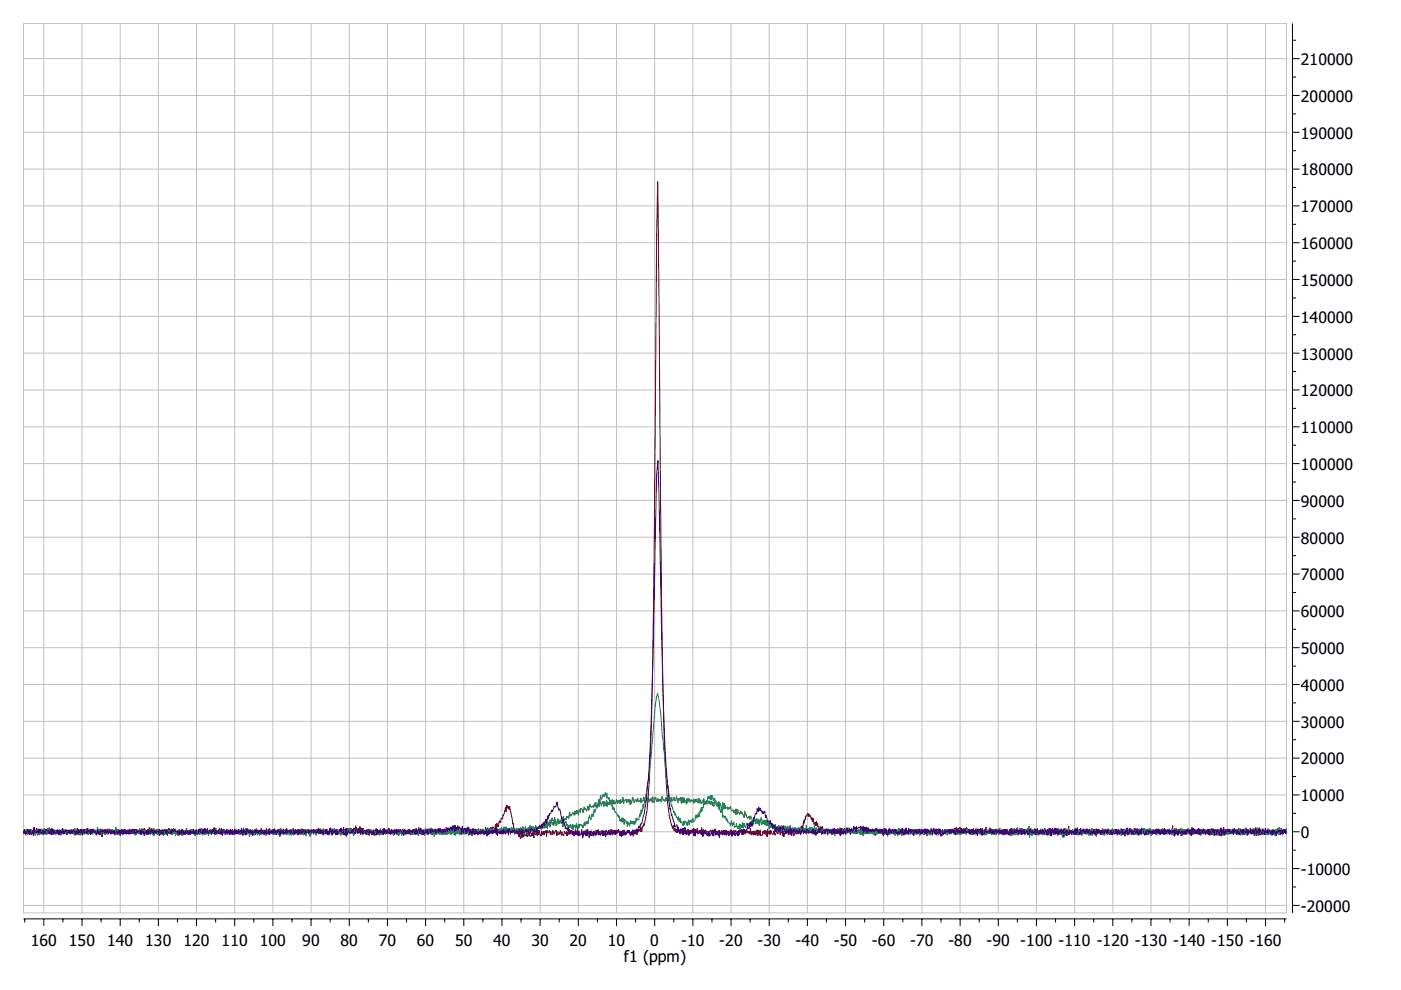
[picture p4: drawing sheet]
<svg xmlns="http://www.w3.org/2000/svg" width="297mm" height="210mm" viewBox="0 0 297 210" stroke-linecap="round" stroke-linejoin="round" font-family="sans-serif">
<defs><g id="words">
<g font-size="4">
<text x="275.8" y="13.8">210000</text>
<text x="275.8" y="21.6">200000</text>
<text x="275.8" y="29.4">190000</text>
<text x="275.8" y="37.2">180000</text>
<text x="275.8" y="45">170000</text>
<text x="275.8" y="52.8">160000</text>
<text x="275.8" y="60.6">150000</text>
<text x="275.8" y="68.4">140000</text>
<text x="275.8" y="76.2">130000</text>
<text x="275.8" y="84">120000</text>
<text x="275.8" y="91.8">110000</text>
<text x="275.8" y="99.6">100000</text>
<text x="275.8" y="107.4">90000</text>
<text x="275.8" y="115.3">80000</text>
<text x="275.8" y="123.1">70000</text>
<text x="275.8" y="130.9">60000</text>
<text x="275.8" y="138.7">50000</text>
<text x="275.8" y="146.5">40000</text>
<text x="275.8" y="154.3">30000</text>
<text x="275.8" y="162.1">20000</text>
<text x="275.8" y="169.9">10000</text>
<text x="275.8" y="177.7">0</text>
<text x="275.8" y="185.5">-10000</text>
<text x="275.8" y="193.3">-20000</text>
<text x="6.5" y="200.6">160</text>
<text x="14.6" y="200.6">150</text>
<text x="22.7" y="200.6">140</text>
<text x="30.8" y="200.6">130</text>
<text x="38.9" y="200.6">120</text>
<text x="47" y="200.6">110</text>
<text x="55.1" y="200.6">100</text>
<text x="64.1" y="200.6">90</text>
<text x="72.2" y="200.6">80</text>
<text x="80.3" y="200.6">70</text>
<text x="88.4" y="200.6">60</text>
<text x="96.5" y="200.6">50</text>
<text x="104.6" y="200.6">40</text>
<text x="112.7" y="200.6">30</text>
<text x="120.8" y="200.6">20</text>
<text x="128.9" y="200.6">10</text>
<text x="132.3" y="204">f1 (ppm)</text>
<text x="137.9" y="200.6">0</text>
<text x="144.4" y="200.6">-10</text>
<text x="152.5" y="200.6">-20</text>
<text x="160.6" y="200.6">-30</text>
<text x="168.7" y="200.6">-40</text>
<text x="176.8" y="200.6">-50</text>
<text x="184.9" y="200.6">-60</text>
<text x="193" y="200.6">-70</text>
<text x="201.1" y="200.6">-80</text>
<text x="209.2" y="200.6">-90 -100 -110 -120 -130 -140 -150 -160</text>
</g>
</g></defs>
<g fill="none" stroke="#000" stroke-width=".21">
<path d="M274 5v188.6M274 16.3h.8M274 8.5h.8M274 12.4h1.5M274 39.8h.8M274 31.9h.8M274 24.1h.8M274 35.9h1.5M274 28h1.5M274 20.2h1.5M274 55.4h.8M274 47.6h.8"/>
<path d="M274 59.3h1.5M274 51.5h1.5M274 43.7h1.5M274 78.8h.8M274 71h.8M274 63.2h.8M274 74.9h1.5M274 67.1h1.5M274 94.4h.8M274 86.6h.8M274 98.3h1.5M274 90.5h1.5"/>
<path d="M274 82.7h1.5M274 117.8h.8M274 110h.8M274 102.2h.8M274 113.9h1.5M274 106.1h1.5M274 133.4h.8M274 125.6h.8M274 137.3h1.5M274 129.5h1.5M274 121.7h1.5M274 156.8h.8"/>
<path d="M274 149h.8M274 141.2h.8M274 152.9h1.5M274 145.1h1.5M274 172.5h.8M274 164.6h.8M274 176.4h1.5M274 168.5h1.5M274 160.7h1.5M5 194.8h267.8M5.2 194.8v.8M9.3 194.8v1.5"/>
<path d="M13.3 194.8v.8M17.4 194.8v1.5M21.4 194.8v.8M25.5 194.8v1.5M29.5 194.8v.8M33.6 194.8v1.5M37.6 194.8v.8M41.7 194.8v1.5M45.7 194.8v.8M49.8 194.8v1.5M53.8 194.8v.8M57.9 194.8v1.5"/>
<path d="M61.9 194.8v.8M66 194.8v1.5M70 194.8v.8M74 194.8v1.5M78.1 194.8v.8M82.1 194.8v1.5M86.2 194.8v.8M90.2 194.8v1.5M94.3 194.8v.8M98.3 194.8v1.5M102.4 194.8v.8M106.4 194.8v1.5"/>
<path d="M110.5 194.8v.8M114.5 194.8v1.5M118.6 194.8v.8M122.6 194.8v1.5M126.7 194.8v.8M130.7 194.8v1.5M134.8 194.8v.8M138.8 194.8v1.5M142.9 194.8v.8M146.9 194.8v1.5M150.9 194.8v.8M155 194.8v1.5"/>
<path d="M159 194.8v.8M163.1 194.8v1.5M167.1 194.8v.8M171.2 194.8v1.5M175.2 194.8v.8M179.3 194.8v1.5M183.3 194.8v.8M187.4 194.8v1.5M191.4 194.8v.8M195.5 194.8v1.5M199.5 194.8v.8M203.6 194.8v1.5"/>
<path d="M207.6 194.8v.8M211.7 194.8v1.5M215.7 194.8v.8M219.7 194.8v1.5M223.8 194.8v.8M227.8 194.8v1.5M231.9 194.8v.8M235.9 194.8v1.5M240 194.8v.8M244 194.8v1.5M248.1 194.8v.8M252.1 194.8v1.5"/>
<path d="M256.2 194.8v.8M260.2 194.8v1.5M264.3 194.8v.8M268.3 194.8v1.5M272.4 194.8v.8M274 188.1h.8M274 180.3h.8M274 192h1.5M274 184.2h1.5"/>
</g>
<g fill="none" stroke="#c0c0c0" stroke-width=".21">
<path d="M5 12.4h267.8M5 5h267.8v188.6h-267.8zM9.3 5v188.6M17.4 5v188.6M25.5 5v188.6M33.6 5v188.6M41.7 5v188.6M49.8 5v188.6M57.9 5v188.6M66 5v188.6M74 5v188.6M82.1 5v188.6"/>
<path d="M90.2 5v188.6M98.3 5v188.6M106.4 5v188.6M114.5 5v188.6M122.6 5v188.6M130.7 5v188.6M138.8 5v188.6M146.9 5v188.6M155 5v188.6M163.1 5v188.6M171.2 5v188.6M179.3 5v188.6"/>
<path d="M187.4 5v188.6M195.5 5v188.6M203.6 5v188.6M211.7 5v188.6M219.7 5v188.6M227.8 5v188.6M235.9 5v188.6M244 5v188.6M252.1 5v188.6M260.2 5v188.6M268.3 5v188.6M5 35.9h267.8"/>
<path d="M5 28h267.8M5 20.2h267.8M5 59.3h267.8M5 51.5h267.8M5 43.7h267.8M5 74.9h267.8M5 67.1h267.8M5 98.3h267.8M5 90.5h267.8M5 82.7h267.8M5 113.9h267.8M5 106.1h267.8"/>
<path d="M5 137.3h267.8M5 129.5h267.8M5 121.7h267.8M5 152.9h267.8M5 145.1h267.8M5 176.4h267.8M5 168.5h267.8M5 160.7h267.8M5 192h267.8M5 184.2h267.8"/>
</g>
<path d="M5 176.1l.1 .7 .1-.9h.1l.1 1.2 .2-.8 .1 .4 .2-.1 .2-.7 .2 .8h.2l.1-.5 .2 .3 .1-.5 .1 .5 .2-.4 .2 .8 .2-.2 .1-1 .2 .1 .1 .9h.1l.1-1 .2 1.1 .3-1 .1 .9 .1 .1 .1-.8 .1 .8 .3-.9 .1 .8h.2l.1-.9 .1 .6 .2-.4 .1 .8 .1-.6h.1v.5h.4l.2-1 .1 1 .1-.8 .3 .6 .1-.5 .3 .5 .1-.5v.8l.1-.8 .1 .3 .1-.4 .3 .8v-.5l.3 .6 .3-.2v-.5l.1 .6 .3-.7 .2 .4 .2-.1 .1 .8 .1-1.1 .3 .1v.5l.3-.1v-.4l.1 .8 .1-.8 .3 .6 .2-.9 .1 1 .2-1 .2 .9 .2-.5 .1 .6 .1-1.2 .2 1.5 .4-.9 .1 .5 .1-.8 .1 .8 .4-.7 .2 .9 .1-1.1 .1 .8v-.5h.3l.3 .9 .1-.8 .1 .5 .1-.4h.3v.3l.1-.7 .1 1 .3-.4v-.6l.1 .6 .3-.5 .2 1.1 .1-.7 .2 .1 .2-.4 .2 .9 .1-1 .2-.3 .2 1.8 .4-1.5 .1 .6 .1-.7 .2 .9 .1-1v1l.2-.5 .3 .5 .1-1.1 .2 .9 .1-.7 .2 1 .2-1 .1 .8 .2-.6v.6l.3-.6 .4 .7 .1-.9 .4 .9 .1-.5 .1 .5 .2-.9 .1 .7v-.7l.2 .8 .4-.9 .1 .6 .1-.5 .1 .8 .2-.7 .1 .6 .1 .1 .2-.6 .2 .8 .3-.6 .1 .4 .2-1 .1 .9 .3 .2 .3-.9 .3 .2v.4l.1-.5 .1 .7 .2-.5 .1 .3 .1-.6 .1 .6 .3-.8 .1 .8 .1-.7 .3 1.4 .1-1.6 .1 1 .1-.6 .1 .6 .1-.5 .3 .9 .2-1.5 .3 .3 .1 .9 .1-1 .4 .3 .1 1h.1l.1-.9 .3 .7 .1-.9 .2 .6 .2-.3v.7l.1-1.2 .1 1.4 .1-1.1 .1 1 .3-1v.9l.1-.5 .4-.4 .1 .5h.2l.1-.7 .2 .1 .1 1.2 .3-1.5 .2 .9 .1-.4 .1 .5 .3-.7v.8h.1l.1-1.1 .2 .2 .1 .8 .3-.5 .1 .7 .2-.5 .3 .2v.7l.1-1.4 .4 1 .2-.9 .1 .8 .1-.6 .2 .6 .2-.6 .2 .4 .1-.9 .1 1.1 .2-.5 .3-.1 .2 .8 .3-.9 .1 .4 .2-.5 .1 .9 .2-.7v.5l.2-.7 .1 .6 .2-.6 .1 .7 .4-.8 .1 1 .1-1.1 .1 .8 .4-.5 .1 .8 .2-.3 .1-.7h.2l.2 1 .3-1.1 .1 .8 .3 .2 .2-.8 .3 1v-1h.2l.2 .9 .1-1.4 .2 1.3 .1-.4 .2 .3 .1-.4 .1 .4 .1-.4 .3 .5v-1.1l.1 1.3 .3-1.2 .1 1.1 .2-.7 .1 .5 .2-.5 .3 1 .1-.9 .1-.1 .1 .5 .2 .1 .1-.7 .3 1 .1-.7 .1 .4 .1-.8 .1 .4 .2-.4 .2 .9 .2 .1 .1-1.2v1l.3-.1 .3-.5 .3 .8v-.8l.2 .9 .1-.9 .1 .8 .3-.9 .1 1.1 .3-1.2 .2 1.2 .2-.7 .1 .6 .1-1.1 .1 1 .2-1 .3 .5v-.3l.2 .7h.2v-.7l.2-.1 .1 .9 .3-1 .2 1.1 .1-1.2 .2 1 .1-.7 .3 .6 .1-.6h.1l.2 .8 .1-1.3 .1 .8 .2-.3 .1 .6 .1-.8 .1 1.1 .2-.9 .2 .4 .1-.9 .3 1.2 .1-1 .1 1 .2-1.1 .2 .9 .1-.5v.4l.4-.5 .1 .8 .2-.8 .2 .2 .1 .7 .1-.6v.7l.5-1.2 .1 1 .2 .1 .1-.6 .1 .5 .1-1 .1 .8 .3-.9 .1 .9 .3-.1v-.5l.3-.3 .1 1.3 .1-1 .1 .8 .1-.4 .2 .7 .1-1 .2-.2 .3 .7 .1-.9h.2l.2 1.3 .3-.9v.5l.3-.7v.8l.3 .1 .2-.9 .1 .9h.2l.1-1.1 .3 1.1 .1-1 .2 .8 .1-.6 .4 .5 .2-.7 .1 1 .1-.6 .2 .2 .2-.5 .1 .7 .3-.7 .1 .7 .1-.7 .2 .7 .3-.6 .1 .7 .1-.9 .3 .2 .1 .6v-.5l.2 .5 .1-.9 .2 .2 .1 .8 .1-.6 .2 1 .2-1.1 .2 .8 .1-.6 .2 .6 .1-.9h.2l.1 1.1h.2l.1-1.3v.8l.1-.9h.2l.1 1.2 .2-.1 .1-.9 .2 .9 .1-.8h.1l.2 .7 .2-.7 .2 .5 .2 .1 .2-.5 .3 .9 .1-1.3 .4 1 .1-.8 .3 .1 .1 .5h.1l.1-.8 .2 1.1 .1-1 .1 .8 .2-.9 .1 .6 .2-.6 .3 1 .1-.8 .1 .3 .1-.6 .3 .6 .1-1 .1 .8v-.5l.4 .8 .1-.5 .2 .5 .1-1 .1 .9 .1-.6 .3 .9 .1 .1 .1-1 .2 1.2 .1-.6 .1 .5 .3-.6 .1 .5 .2-.4 .1 .9v-1.2l.1 1.4 .4-1.3 .3 1.1 .1-.9 .2-.1 .2 1 .1-.6 .2 .7 .1-.1 .1-1h.1l.1 .9 .3-.8 .1 1 .1-.8 .3-.1 .1 .6 .1-.2 .1-.9 .1 1 .2-.9 .2 1.1 .1-.6 .3 .5 .4-1.2 .1 1.1 .1-.6 .1 .6 .3-.7 .1 .8 .3-.7 .1 .9 .1-1.1 .1 .8 .3 .2 .1-.5 .1 .4 .2-.9 .1 1 .2-.8 .1 .4 .1-.4 .1 .9 .3-1.1 .2 1.3 .2-1.4 .1 .9 .1-.7 .3 .7 .3-.8 .1 .7v-.6l.2 .2 .1 .7 .2-.9 .1 .9h.3v-1.1l.2 .7 .1-.6 .2 .8 .2-.8v.8l.1-.4 .1 .4 .2-.1 .1-1.1 .3 1.1 .1-1 .2 1.4 .1-.9v.4l.1-.5 .2 .9 .1-.8 .2 .8 .1-1.2 .5 1.2v-1.2l.1 1 .1-1 .2 .2 .1 .8 .2-.9 .2 1 .1-.7v.9l.4-1.1 .3 1 .1-.7 .1 .4 .1-.6 .2 .5v-.4l.4 .7v-.9l.3 .3 .1 .4v-.7l.1 .9 .2-1 .1 1.1 .2-1.1 .1 1 .2 .1 .2-1 .3 .8 .2-.8 .1 .5h.2l.3-.9 .1 1.1 .2-1 .1 1.5 .1-1.4 .1 1.2 .3-.6 .3-.2 .2 .6 .1-.6 .1 .8 .2-.8 .1 .6 .3-.9v.9l.1-.7 .4 .9 .2-1.1 .1 .8 .2-1.3 .1 1.4 .1-.7v.4l.3-.5 .1 .5 .1-.5 .2 .7 .1-.9 .4 .9 .1-.8h.3l.1 .7 .2-.6 .1 .4 .1-.4 .3 .7 .2-.8 .3 .9 .1-.8h.3v.8l.3-.6 .1-.7 .1 1.2 .3-1.1 .4 1.3 .2-1.3 .1 .4v-.4l.3 .5 .1-.7 .4 .5 .1-1 .1 1 .3-1.3 .2 .9 .1-.3 .1-.9 .1-.2 .1 .5 .3-1.1 .2 .3 .2-.9v.1l.2-.5 .3-1.3 .1 1 .2-1.4 .2 .7 .2-.5 .1 .8 .1-.8 .9 4.9 .1-.2 .2 .7v-.3l.1 .7 .4-.6 .2 1.3 .2-1.2 .1 1.6 .2-.3 .1-1 .2 1.1 .1-1.3 .1 1.1 .3-.8 .1 .5 .2 .1 .1-.7 .1 .9 .2-.2 .1-1.1 .1 .2 .1 1h.3l.1-.7 .1 .6 .2-.7 .2 1.1 .1-1.3 .4 .8 .1-.7 .2 .8 .1-.7v.5l.1-1 .3 1 .2 .3 .1-1.2 .2 .8 .3-.7 .1 .8 .1-.7v.3l.3-.5 .1 1.3 .1-1.3 .2 .5 .3-.6 .2 .9 .1-.6v.5l.3 .2 .1-.9 .2 .7 .2 .1v-.5l.3-.4 .1 1.2 .3-.9 .1 .7 .2-.4v.3l.2-.9 .2 1.1 .1-.7 .1 .5 .3 .3 .1-.9 .4 .5 .1-.6 .1 1.1 .1-.9 .1 .5 .2-1 .3 1v-.8h.2l.3 .9 .1-.8 .1 .7 .2-.1 .2-.9 .1 1.1 .1-.7 .1 .7 .1-1.1 .3 .8 .1-.5 .1 1 .4-.4v-.9l.3 1.2 .1-.2 .2-.7 .1 .7 .3 .3 .1-.9 .1 .6v-.7l.4 .6 .1-.6 .2 1 .1-1.1 .3 .7 .1-.4 .2 .8 .1-1 .1 .8 .1-.6 .1 .5 .1-.9 .2 .1v.5l.2-.7 .2 .7 .1-.2 .1 .7h.2l.1-1 .3 1 .1-1v1.1l.3-.2 .1-.8h.1l.1 .6 .2 .3 .2-.8 .1 .3 .3-.2v.6l.3-1.2 .2 .9v-.7l.3 .1 .1 .6 .1-.6 .2 .7 .2-.8 .3 .5 .2-.2 .1 .1 .1 .7 .2-.8 .1 .5 .2 .1 .1-.8 .2 .7 .1-.8 .2 1.1 .1-.7 .1 .5 .1-.5 .1-.2 .2 .3 .1-.3 .4 .6v-.3l.1 .6 .1-.7 .3 .2 .1-.7 .1 1.4 .2-1.2 .1 .8 .2-.2v-.6l.2 .9 .1-1 .2 .4 .2-.7 .2 .6 .2-.9v.8l.2 .2 .1-1.2 .1 .1 .2-.7 .1 .4 .5-2.5 .3-2.8 .5-9.3 .3-8.4 .5-34.2 .7-79.3 .9 89.4 .5 27.6 .3 7.2 .5 8 .3 2.2 .5 2.2 .2 .6 .2-.7 .1 1.2 .2-.6 .2 .9 .1-.7 .1 .8 .1-.9 .1 .8 .3-.6 .2 .9 .2-1.1 .1 1 .2-.9 .1 .1 .2 1 .1-.1 .1-1.4 .2 1.2 .3-.6 .1 .4 .1-.6 .1 1.2 .1 .1 .2-1.1 .1 .8 .1-.5 .1 .3 .2-.9 .2 1.1 .1-1.2 .1 1.2 .2-1 .1 .9 .4-1.1 .1 1.3 .2-.8v.5l.2-.5 .1 .8 .3-1.4 .2 1.9 .1-1.5 .2 .5v-.4l.3 .1 .2 .4 .1-.3 .1 1 .2-.2 .1-.8 .1 .4 .3-.6 .2 .7 .2-.8 .1 1 .1-.8 .1 .4 .2-.8 .1 1 .1-.6 .2 .9h.4l.1-1 .1 .6 .2 .2 .2-.7 .2 .9v-.9l.3 .8 .1-.8 .2 .8 .2-.8 .2 .6 .2-.5 .1 1 .1-.2 .2-1 .1 .7 .1-.8 .2 .6v-.4l.3 .9 .1-.9 .1 .6 .1-.5 .1 .2 .1-.4 .2 .9 .2-.6 .2 .4 .1-.7v.7l.4-.7 .3 1v-1.1l.2 1 .1-.8 .3 .7 .1-.3 .2 .1v-.6l.3 .7 .2-.5 .2 .7 .1-1.3 .2 1.4 .2-.8 .2 .9 .1-.8 .2 .7v-.8l.2 .9 .3-1.2 .1 1.4 .1-1.3 .2 1.1 .3-1.1 .1 1.2 .3-.2 .1-.7 .1 .5 .3-.7 .1 .7 .1 .1 .1-.8 .3 1.3 .1-1.7 .1 1.2 .2-.8 .1 .8 .1-.1 .1-.7 .2 .7 .3 .1 .1-.8 .4 1 .3-1.1 .2 .8 .1-.9 .3 .3 .1 .8 .2-.7 .2 .1 .1 .8 .2-.9 .1 1.1 .1-.8 .2 .2 .1-.4 .1 .4 .1-.7 .2 .2 .1 .8 .3-.9 .1 .8 .2-.4 .1 .6 .1-1.1 .2 .1 .1 1 .3-.2 .1-1 .2 .7 .1 .1 .2-.4 .1 .5 .1-1 .1 .3 .2-.4 .1 .5 .2-1.1v.4l.2-.6 .1 .7 .2-1.7 .1 .6 .3-1.6 .2 .1 .3-.7 .1 .8 .1-.6 .2 .5 .1-.1 .2 .7 .1-.4 .1 .9 .2-.7 .2 1.3 .2-.4 .2 .7 .1-1 .2 1 .1-.5v.7l.2-.1 .1 .7 .3-.6 .2 .8 .2-.9 .3 1.4v-.8l.1 .6 .4-.6h.1l.1 .6 .3-.5h.1l.1 .5 .4-.6 .1 .6 .1-.4 .1 .2 .3-.2 .3 .6 .1-.8 .3 .8 .1-.9 .3 1.2 .1-1.1 .1 .9 .1-1 .2 .9 .1-.8 .1 .6 .1-.5 .3-.2 .1 .8 .2-.6 .2 .6 .1-.6 .1 .6v-.7l.3 .5 .1-.4 .1 1.1 .3-1.3 .1 .9 .2-.8 .3 .7 .2-.5 .2 .8 .2-.4 .1 .3 .2-.6v.5l.3-.6 .1 .7 .3 .1 .1-.8v.8h.3l.1-.8 .2 .3 .2-1 .1 1.3 .2-1.1 .2 1 .1-.7v.7l.2-.6 .1 .8 .2-.7 .3 .8 .2-1v1.1l.3 .3 .1-1.4 .1 .7 .2-.6 .3 .6 .1-.1 .2-.6 .1 .9 .2-.4 .1 .5 .3-.8 .1 1 .1-.9 .3-.1 .2 .6 .1-.5 .2 .6 .1-.8 .1 .9v-.8l.2 .7 .2-.6 .2 .7 .3-.8 .1 .9 .1-1.1 .3 .2 .1 .8 .1-.9 .2 .8v-.6l.1 .5 .2-1 .3 .9 .1-.7 .2 1.2 .1-1.3 .2 .9 .1-.6 .1 1 .2-.9 .2 .3 .2-.3v.6l.2-.1 .2-1.1v1.2l.3 .1 .1-1 .3 .8 .1-.3 .2 .6 .3-.9 .2 .9 .2-.7 .3-.5 .1 1.1 .3-.9 .2 .9 .1-1 .2 .8 .1-.7 .3 .3 .1 .5 .1-.9 .3 .9 .1-.9 .1 1.3 .2-1 .1 .5 .3 .2 .1-.8 .2 .4v-.5l.1 .9 .1-1 .4 .9 .3-.7 .1 .5 .3-.7 .1 1.3 .1-.8v.6l.3-.4 .1 .8 .3-1.5 .1 1.2 .3-1 .2 .7 .2-.7 .1 .8h.3v-.6l.3-.1 .1 .8 .1-1 .2 .6 .2-.7 .1 .7 .3-.9 .3 .5 .1-.7 .1 1.5 .4-1.3v.9l.1-.9 .3-.2 .1 .9 .1-.7 .2 .6 .2-.5 .1 .9 .1-.9 .2 .9 .1-.9 .1 .6 .1-.8 .2 1 .1-.7 .2 .4 .1-.4 .3 1.1 .1-1.1 .2 1.2 .3-1.3 .1 1.1 .4-1.1 .2 .7 .2-.2 .4 .4v-.8l.2 1 .3-.9 .1 .7 .3-.6 .2 .6h.1l.1-1.3 .2 1.3 .2-.7 .1 .9 .2-.2 .2-1.1 .2 1.2 .1-.8 .3 .6 .1-.7 .2 1.1 .2-.9 .2 .4 .2-.5 .1 .7 .2-.8 .1 1 .3-.8 .1 .6 .2-.7 .1 1 .2-1.1 .1 1.1 .1-.8 .3-.1 .1 .8 .2-1 .1 .8 .1-.3h.3l.1 .3v-.8l.2 .8 .1-1 .1 1.2 .6-1.1 .2 1 .4-1.2 .1 1.6 .2-.9 .4-.5 .1 1.2 .1-1.3 .4 1.2 .1-1 .1 1.2 .3-.9 .1 .5 .2-.9 .2 1.2 .1-1.1 .2 1.2 .2-1.3 .3 1.3 .1-.8 .1 .5 .1 .1 .1-.9 .2 .1 .2 1 .1-1.2 .2 1.2 .1-1.3v1h.2l.1-.6 .3 .4 .1-.2 .1 .6 .4-.9 .2 1v-1.3l.2 .1 .1 .8 .2-.5 .1 .8 .2 .1 .1-.7 .1 .5 .1-1.1 .2 1.3 .2-1 .2 .1 .2 .9 .2-1.3 .2-.1 .1 1.2 .2-.8v.5l.2-.3 .2 .9 .1-.8 .2 .3 .3-.9 .1 1.2 .1-.9 .1 .9 .3 .6 .1-1.9v1.3l.1-.8 .3 .1 .3 .8 .2-1.8 .1 1.7 .3-.8h.2l.1 .9 .1-.9 .2 .5 .3-.7 .2 .7 .1-.6 .1 1 .2-1.2 .1 1.3 .3-1.2v.7l.2-.7 .1 1 .1-.8h.2l.2 .6 .1-.5 .2 .4 .2-.8 .1 1.1 .1-1.1h.2l.1 .8 .2-.7v1l.1-1 .3 1.1 .1-.6 .1 .5h.2l.1-.9 .2-.2 .1 .9 .1-.9 .3 1.1 .1-.8 .1 .7 .2-.2 .1-.9 .2 1.2 .1-.8 .2 .1 .1 .6 .2-1.1 .1 1.1 .1-.6 .3 .4 .1-.7 .2 .9 .1-.5 .1 .3 .3-.8 .1 .8 .2 .1 .1-.7 .3 .6v-.8l.2 1 .1-1 .2 1 .3-1 .1 .9 .2-.7 .2 .7 .2-.6 .2 .5 .2-.9 .1 1 .3-.9 .2 1.1 .1-1.2 .1 1.6 .1-1.4 .2 .8 .1-.6 .1 1 .2-1.1 .2 .6 .1-.6 .2 .5 .2-.6 .1 .7 .2-.3 .2 .7 .1-1.4 .1 .7 .2-.6 .1 .9 .2-.9 .1 .6 .2-.5 .2 1 .1-.8 .3 .8v-.4l.1 .2 .3-.4 .1 .5 .1-.4 .2-.2 .1 .4 .1-.6 .1 .8 .2-.8 .1 .7 .4-.9 .1 1 .1-.8 .2 .7 .2-.6 .2 .4 .1-.4 .1 .2 .3-.3 .2 .9 .1-.4 .2 .4v-.7l.2 .6 .1-.8h.3l.1 .6 .1-.8 .1 .9 .3 .3v-1.3l.1 1.3 .1-1.1 .2 .9 .1-.6 .2 .6 .2-.9 .1 .8 .3-.5 .1 .7 .2-.9 .1 1 .1-1.9 .1 1.9 .2-.7 .1 .8 .1-.2 .1-1 .2-.1 .1 1.1 .2 .3 .1-1.3 .1 .9 .2-.8 .2 .8v-.7l.1 1.3 .5-1.4 .2 .9 .1-.9 .1 1 .1-.9 .2 .9 .2-1.1 .4 .8h.2l.1-.8 .3 .9 .1-1 .1 .8 .2-.7 .3 .6 .2-.3 .3 .8v-.8l.2 .9 .1-1.1 .2 .3 .1-.4 .1 .6 .3-.5 .1 1 .4-1 .1 1v-1l.1 1 .3-1.1 .1 1 .2-.9 .1 .5 .1-.5 .1 1.2 .3-.3v-.5l.1 .6 .3-1 .4 1.2v-1l.1 .9 .3-.2 .2-.6 .1 .4 .2-.3 .3 1 .1-1.6 .1 1 .1-.6 .3 .3 .1 .8v-1.4l.1 .9 .3 .2 .1-.8 .1 .6 .4-.1 .1-.4v.7l.1-1.1 .4 1 .1-1 .2 1.2 .3-1.2v.6l.3 .1 .1-.5 .1 .9 .3-1.3 .1 1.2 .4-.9 .1 .7 .2 .1 .2-.8 .1 1h.3l.2-1.4 .1 1.2 .1-.7 .2 .7 .1-.6 .3 .3 .1-.9 .2 1.4 .1-1.1 .1 1.1 .1-1.1 .2 .1 .1 1.3 .2-1.6 .2-.1 .1 1.7 .3-1.3 .5 1.2 .1-1.2 .2 .5 .1-.5 .2 .9 .2-.9 .1 .6 .2-.6 .1 .7 .1-.6 .2 1 .1-1.1 .1 .8 .6-.6 .2 .8 .1-1 .2 1 .2-.8 .3 1.2 .1-1.1 .2 .6 .1-.9 .2 .8 .1-.7 .1 .3 .1 .7 .2-1.4 .3 1.1 .2-.1 .1-.6 .3 .6 .1-.6 .1 .7 .1-.3" fill="none" stroke="#800000" stroke-width=".21"/>
<path d="M5 176.3l.1 .3v-.5l.1 .6 .2-.5 .1 .3 .2-.6 .1 1 .2-1.1 .2 1 .3-.9 .3 .9 .1-.4 .2 .2 .1-.9 .2 .8v-.4l.1 1 .1-.7 .2-.3 .1 1 .3-1.1 .2 1.1 .1-1.3 .1 1v-.9l.3-.1 .1 1.1 .1-1 .1 .8 .3-.7v.9l.2-.8 .2 .9 .1-1.1h.2l.2 .8v-1.2l.1 1.2 .3-.9 .1 1.2 .1-1 .2 1 .1-1 .2 .9 .1-.7 .1 .5 .2-.7 .1 .8 .2-.8 .1 .8 .3-.9 .3 1.2 .1-1.2 .2 .7 .2-.2 .1 .5 .1-.9 .2 .7v-.9l.1 .9 .2-.5 .2 .7 .3-.9 .2 .6 .1-.2 .2 .3 .1-.6 .2 .6 .1-.7v.7l.3-.5 .1 .9 .2-.8 .1 .7 .1-1.1 .3 .8 .3-.6 .1 1 .2-1 .2 .3 .1 .7 .3-1.1 .2 .7 .1-.6 .1 .5 .1-.3 .2 .5h.3l.1-1.1v.8l.3 .4 .2-1.1 .1 .8 .2 .1 .1-1 .3 1 .2-.7 .1 .7 .3-1.4 .1 1.6 .4-.2 .1-.8 .2 1.1 .3-1 .2 .7 .1-.7 .3 .9 .2-.8 .3 .6 .1-.9 .2 .7 .1-.5 .3 .8 .3-.8v.7l.3-.7 .1 1.1 .2-1.8 .2 1.3 .1-.4 .2 .8 .1-1.2 .3 .3 .1 1.1 .2-1 .3 .5 .1-.6 .2 .6 .1-.7 .2-.1 .2 1 .2-.6 .1 .4 .1-.5 .1 .3 .2-.2 .2 .4 .1-.9 .1 .4 .2-.2 .2 .8h.2l.1-.7 .1 1 .2-1.1 .1 1 .2-.8 .2 .3v-.3l.1 .2 .2-.2 .1 .6h.2l.1-.7h.3l.3 .7h.1l.1-.6h.2l.1 .5 .3-.7 .1 .6 .2-.6v.9l.5-.8 .1 1 .2-1.5v1.2l.1-.7 .3 .6 .1-.8 .1-.1 .3 1 .1-.6 .2 .3 .2-.2 .2 .2v-.3l.2 .7 .1-.9 .1 1.3 .2-1.1v.8l.3-.3 .1-.7v.8l.1-.7 .3-.2 .1 .9 .2-.7 .2 .6 .1-.9 .2 1.1 .3-.5 .1 .4 .1-.2 .2-.9 .1 1.4 .2-.8 .2 .8 .2-1 .1 .3 .1-.3h.2l.1 .6 .1-.2 .2 .7 .1-.8 .1 .4 .4-.6 .1 .6 .1-.7 .1 .4 .1-.3 .2 .5 .1-.5h.3v.2l.1-.4 .1 .8 .3-.2 .1-.7 .2 .9 .2 .1 .2-.7 .1 .8 .2-1 .1 1 .1-.9 .1 .6 .2-.6 .1 .8 .3-.1 .1-1.2 .2 1.5 .2-1 .2 .9 .1-1.3 .1 1.3 .1-1.2h.2v.8l.3-.5 .1 1 .1-.9 .4-.3 .1 .9v-.6l.2 .5 .5-.8v1.1h.2l.1-1.5v1.3l.1-.7 .3 .4 .1-.6h.1l.1 .9 .2-.7 .2 .5 .1-.7 .2 .9v-.6l.3 .5 .2-.8v.7l.4-.4v.7l.1-1 .2 1 .3-.8 .2 .7 .2-.8 .2 .2 .2 .7 .1-.8v.9l.3-.3 .1-.8 .1 .8 .1-.8 .2 .9 .1-.5 .2 .5v-.7h.3l.1 .6 .3-.6 .1 .7 .1-1.3 .1 1.5 .4-1.3 .2 .8 .2 .1 .1-.7 .3 .7v-.3h.2l.2 .6 .1-.8 .1-.2 .1 .8 .3-.5 .2 .6 .1-.6 .1 .6 .2-.7 .1 .6 .2-.7 .2 1.1 .2-.7 .1 .5 .2-.1 .1-.7 .1 .7 .2-.7 .1 .7 .3 .3v-1l.1 1 .2-.8 .2 .5 .2-.4 .1 .4 .2-.6 .2 .6v-.8l.3-.1 .1 1.1 .2-.1 .1-1.3 .1 1.4 .1-1.1 .2 .9 .1-.8 .3-.1v1.1l.2-1.2 .1 1.6 .2-1.9 .2 1.4 .4-.9 .1 .5 .2-.3 .1 .7 .2-.7 .1 .6 .2-.6 .1 .3 .1-.1 .2 .4 .1-.7 .1 .8 .1-.6 .2 .4 .1-.5 .3 .7 .3-.9 .1 .7 .3-.3 .1-.4 .2 1.1 .2-1.2 .1 .7 .2-.4 .1 .5 .4 .2 .1-1.1v.9l.4-.9v1.5l.2-1.4h.3l.1 .6 .2-.2v.4l.1-.8 .2 1.1 .1-1 .3 .6 .1-.5 .2 .5 .2-.6 .3 1.1 .1-1.2 .3 .9 .4-1 .1 .9 .2-.8 .2 .8 .2-1 .1 1.1 .4-.8 .3 .9 .1-.4 .1 .6 .1-.8 .4-.2 .2 .8 .1-.6 .1 .5 .1-1 .2 .8 .1-.6 .2 .5 .1-.5 .1 1 .3-1.1 .4 .9 .1-.7 .1 1 .1-.6 .3-.4 .3 .9 .1-.7 .3 .7v-.7l.1 1 .2-1.7 .1 1.1 .3-1.1 .1 1 .1-.7 .1 .8 .3-.6 .1 .7 .2-.9 .1 1.3 .1-1 .3-.5v.8l.2-.6 .1 .4 .1-.3 .3 .1 .3 .5v-.4l.3-.3 .1 .8 .2-1 .1 1.1v-.7h.3l.2 .6 .1-.6 .3 .5 .1-.5v.7l.1-.5 .2 .5 .1-1 .2 1 .2-.8 .2 .6 .2-.1 .1 .7 .1-1.2 .3 1 .1-1.1 .2 .2 .1 .8h.1l.1-.9 .2 .9 .1-1.2 .3 1.3 .1-.8 .2-.5 .3 1.1 .2-.8 .1 .5 .1-.6h.1l.3 .9 .1-.8 .1 .6 .2-.5 .1 .5 .3 .2 .1-.9 .1 1.2 .3-1.4 .2 1.1 .2-.9 .2 1.2 .1-1.2 .1 1.4 .1-1.1 .2 .6 .2-.6 .2 .6 .1-.9 .1 .9 .2-.8 .2 1 .3-.9 .1 .7 .3-.2 .1-.5v.6l.1-.9 .2 .1v.8l.3-.4 .4 .6v-.6l.2-.4 .1 .7 .3-1.1 .3 1.4 .2-.9 .1 1.2v-1.2l.3-.4 .2 1.3 .1-1 .2 .7 .3-.6 .1 1.2 .1-1h.2l.1 .6 .4-.9h.1l.1 .8 .1-.7 .1 .8 .1-.6 .1 .8 .4-1.2 .2 .2 .1 1.4 .2-1.6 .2 .3 .1 .9 .3-1.1 .1 .9 .2-.5v.6l.1-1.1 .2 .9 .2-.8 .3 .8 .1-.7 .3 .6v-.7l.2 .9 .3 .1 .1-.7 .2 .5 .1-.9 .4 1 .1-.9 .2 .8 .3-.8v.7l.2 .1 .2-.6 .2 .6 .1-.9 .2 1 .1-.5 .2 .7 .1-1.4 .3 1.4 .1-1 .3 .8 .1-1.1 .1 1 .3-.8 .1 .9 .3-.7 .1 .7 .2-.9 .1 .8v-.5l.3 .1 .1 1 .3-1.6 .1 .1 .1 1 .2-.6 .1 .6h.1l.2-.9 .2 .6 .3-.6v.5l.1-.4 .1 .9 .1-.6 .5-.5v.7l.1-.7 .1 1.1 .1-.8 .4 .8 .1-.9 .1 .4v-.4l.3-.2 .1 .8 .1-.7 .1 .8 .2-.9 .1 .6 .2-.6 .1 .4 .1-.1 .2 .2 .1-.2 .2 .5 .1-.4 .1 .7 .1-.7 .2 .1 .1-.2h.2l.1 .6 .3 .1 .1-.8 .2 .9 .3-1h.1l.2 .6 .3-.6 .1 .4 .2-.2 .1 .2 .1-.3 .2 .5 .2-1 .1 1 .1-1v1.1l.4-.2 .1-.8 .1 1.3 .2-1 .2 .5 .1-.6 .1 .9 .1-1 .1 .9 .1-.6 .5 .3v-.5l.1 .5 .1-1.1 .3 1.1 .2-.5 .1 .4 .2-.5v.8l.5-1 .2 .9 .1-1.4 .1 1 .1-.8 .2 .6 .2-.5 .1 .4 .1-.4 .3 .7 .1-1 .3 .7 .2-.5 .1 .6 .2-.9 .1 .7 .3 .2 .1-.9 .1 .6 .2-.6 .3 .7 .2-.9 .1 .6 .3 .4 .1-1.2 .1 .6 .2-.3 .1 .6 .2-1.1 .4 .1v.4l.1-.4 .1 .7 .2-1.2 .1 .8 .1-.5 .1 .9 .2-.3 .1-1.2 .3 1.1 .1-.7 .2 .4v-.4l.1 .5 .1-1 .1-.2 .2 .6 .1-.8 .3 1 .2-.7 .2 .4 .1-.7 .1 .2 .1-.3 .2 .6 .2-1.4 .1 .9 .1-.4 .2 .1 .1-.5h.3l.1 .6 .2-.9 .1 .7 .2-.8 .1 .7 .1-.7 .3 .9v-1.1l.3 .1 .1 .6 .1-1.1 .3 .4 .1 .6 .3-1.2 .1 .6 .1-.3 .3 .6 .3-1.1 .1 .9 .1-.1 .1-1.2 .3 .7 .1-.2 .1 .2 .2-.4 .2 .5 .2-1.1 .1 .9 .1-.9 .2 1.1 .4-1.1 .1 .9 .3-1.3 .2 1.1 .3-1 .2 1.1 .1-1 .2 .8 .3-1.1 .1 1.3 .1-1 .3 .7 .2-.8 .2-.2 .1 .5 .2-.7 .2 1 .1-.7 .1-.1 .1 .8 .3-.4 .1-.6 .3 .9 .1-.7 .1 .4 .2-.5 .1 .9 .1-1 .1 .7 .2-.1 .1-.9 .1-.2 .1 1.4 .4-.9 .1-.1 .1 .8 .1-.7 .2 .6 .1-.7 .1 .7 .2-.6 .1 1.1 .1-.9 .1 .7 .1-.2 .1-.9 .2-.3 .3 1.2 .2-.7 .2 .1 .1 .4 .2-.8 .1 .8 .1-.4 .3 .5 .1-.9 .1 1 .1-.9 .1 .6 .3-.1 .1-.8 .3 1.2 .3-.8 .1 .4 .2-.6 .2 .9 .2-.8 .1 .5 .2-.6 .2 1 .1-1.3 .1 1.1 .3 .1 .1-1h.2l.2 .9 .2-.7 .1 .7 .2-.6 .1 .5 .3-.6 .1 .7 .1-1.2 .3 1 .1-.3 .2 .5 .2-.9 .1 .7 .1-.9 .3 1 .3-.5 .2 .7 .1-1 .2 .1v.7l.4-.9 .1 .8h.3l.1-.9 .3 1.3 .3-1 .2 .5v-.6l.3 1.3 .1-1.3 .1 1 .1-1.1 .2 1.2 .1-1.1 .1 .9 .2-.3 .1 .8 .1-1.1 .2 .9 .1-1.1 .2 .7 .1-.6 .1 .8 .2-.6 .2 .4 .3-.3 .1 .7 .1-.9 .1 .8 .1-.8 .2 .6 .1-.6 .4 .9 .1-1 .1 .1 .1 .9 .1-.7 .1 .7h.2l.1-.7 .2 .5 .1-.8 .3 1.1 .2 .1 .2-.6 .1 .6 .2-.3 .1-.4 .2 .1v.6l.2-.7 .1 .7 .1-.6 .2 .9v-.7l.3 .9 .1-1 .3-.1 .1 .9 .2 .1 .2-.9 .1 .7 .1-.7 .1 1 .1-.7 .4 1.3 .1-1.5 .3 1.5 .1-1.3 .1 1.2 .1-.7 .2 .6 .2-.3 .1 .5h.2v-.5l.2 .4 .2-.5 .2 .9h.1l.2-.2 .2 .6 .1-.6 .3 1 .1-1.2 .1 1.2 .1-.9 .2-.2v.8l.2-.1 .2 .4 .2-.8 .1 .7 .1-.3 .1 .5 .1-.1 .3 .7 .1-1.5 .3 1.1 .1-.3v.6l.3 .2 .2-.4h.1l.1 .6 .2-.7 .5 1.3 .1-1 .1 .9 .1-.7 .3 .8 .1-.7 .2 .5 .1-.5 .3 1.4 .1-1 .2-.1 .1 1.1 .2-.7 .1 .4 .1-.4 .4 .4 .1-.3 .1 .5 .2 .2 .2-.4 .1 .4 .1-.4 .1 1 .2-1 .1 .4 .2-.2 .3 .9 .1-.9 .2 .2 .1 1 .1-1.4 .2 1.2 .2-.7 .2 1.1 .1-1.3 .1 1.2 .3-.9 .1 .9 .3-.9 .2 .6 .1-.9 .2 1.4 .2-1.2 .2 .7 .2-.4 .1 .8 .1-1 .2 1 .1-1.3 .1 1.5 .2-.1 .3-.9 .1 .8 .1-.7 .1 .1 .1 .8 .2-1 .1 .9 .2-.8 .3 .8 .1-.9 .1 .8v-.8l.3 .8 .2-.6 .2 .6 .2-.7 .4 .8 .1-.6 .1 .2 .1 .6 .4-.9 .1 .9 .1-.8 .2 .6 .2-.7 .1 1.2 .2-1.2 .2 .9 .2-.8 .1 .9 .1-1 .3 .5 .2-.3 .1 .7 .2-.7 .1 .6 .3-.7 .2 .7 .2-.5 .1 .9 .1-.8 .1 .4 .1-.6 .2 .5 .1-.7 .2 .6 .2-.3 .1 .7 .1-.9 .5 1.1 .1-.6 .1 .6 .1-1 .2-.2 .1 1.5 .2-1.1 .3 .8 .1-.7 .3 .4 .2-1.1 .3 1.5 .2-1.3 .2 1.1 .2-1 .3 .9 .1-.7 .1 .9 .1-1.2h.2l.1 .7 .1-.9 .2 1.2 .1-.7 .1 .5h.2l.1-.6 .3 .8 .2-.8 .2 .9 .2-1 .1 .7 .2-.4 .2 .2 .1 .5 .3-.4 .1-.6 .1 1.1 .2-.9 .1 1.2 .3-.6v-.7l.1 1 .1-.9 .2 .7 .1-1 .1 1 .1-.5 .3 .6 .1-.8 .2 .1 .1 .3 .1-.5 .1 .3 .1-.1 .2 .7 .1-.5 .1 .6 .2-1.1 .2 .1 .1 .9h.3l.1-.6v.5l.2-.7 .2 .7 .1-.6 .1 .7 .2-.9h.1l.2 .5 .4-.8v1.3l.2-.6 .2 1 .1-1.1 .1 .7 .1-1 .4 .9 .1-.9 .1 .6 .2-.6 .1 .9 .2-.7 .2 1.1 .2-1.1 .1 .5 .2-.7 .2 1.2 .1-1v.9l.2-.6 .2 .5 .1-1 .1 1.3 .3-1.3 .1 .8 .1-.9v1.1h.2l.3-1 .1 .7 .2-.6 .1 .3 .2-.1 .1 .7 .1-.8 .1 .8 .3-1 .1 1.1 .1-1.1 .1 1.1 .1-1.1 .1 .9h.1l.1-.9h.2l.1 1 .3-.7v.5l.1-.8 .2 1.2 .2-1.3 .1 .9 .1-.5 .2 .5 .1-.6 .2 .5 .1-.8 .4 .6 .1-.6 .1 1.5 .1-1.1 .1 .4 .2-.5 .1 .9h.2l.1-1.4 .3 1.3 .2-.8 .1 .4 .2-.6 .1 .6 .1-.5 .1 .6 .1-.7 .2 .3 .1 .6 .2-.7 .3 .7 .2-.8 .2 1.2 .1-1.3 .1 .6 .4-.7 .2 1.1 .2-.8 .2 .5 .1-.8 .1 .9 .4 .1 .1-1v1l.2-.6 .5 .8 .1-1.2 .1 1.2 .3-1.2 .2 1.1 .1-.6 .2 .4 .3-.8 .1 1 .1-.7 .4-.2v.7l.1-.4 .2 .5 .2-.8 .1 .4v-.5l.6 .8 .1-.8 .2 .8 .2 .1 .3-1 .1 1.1 .1-.9 .3 .9 .2-1.1 .1 1.1 .3-.2 .1-.4 .2 .3v-.4l.1 .6 .1-1 .2 1 .2-.6 .1 .6 .1-.8 .1 1 .1-1.2 .4 .9 .1-.8v.9l.2-.1v-.7l.2 .8 .1-.9 .2 .9 .2-.7 .2 .9 .1-.9 .2 .6 .1-.8 .2 1 .2-1 .1 1.1 .1-.5 .2-.4 .2 .8 .1-.7h.4v.3l.1-.4 .3 .5 .1-.8 .3 .9 .4-.9 .1 .7 .3-.2v.2l.2-.4 .3 1.2 .1-1.2 .1 1 .2-1.2 .2 .9 .2-1.2 .2 1.4 .2-.2 .2-.6 .1 .6 .2-.1 .1-1.1 .3 1.2 .3-1 .1 1 .2-.7 .2 1 .3-1 .1 .5 .3-.6 .1 .6h.1l.1-.6 .2 .2 .1 .7 .2-1.1 .1 1.1 .1-1 .7 .6 .2-.2 .1 .5 .2-.8 .1 .8 .1-.7v.9l.3-.2 .1-.8v.7l.2-.5 .2 .7 .3-1.1 .3 .3 .1 .7v-.6l.3 .7 .2-1.2 .1 1.4 .4-1 .1 .7 .1-.5 .3 .1 .1-.2 .3 .5 .2-.8 .2 1 .2 .1 .2-1.3 .2 1.1 .2-.8 .2 .7 .3 .2 .1-1.1 .2 1.3 .1-.1 .3-1.2 .1 1 .2 .4 .2-1.2 .1 1 .2-1 .1 .8 .4-.8 .2 .8 .2-.7 .1 .6 .1-1.1 .2 .5 .1 .6 .3 .4 .1-1.1 .2 .6v-.6l.3 .8 .2-.7 .2 .7 .1-.8 .1 .7v-.6h.3v.7l.2-1 .1 1 .1-.7 .2 .7 .2 .1 .1-.9 .4 .7 .1-.6h.1l.1 .7 .2-.6 .1 .7 .1-.8 .1 .7 .3 .5 .1-1.2v.6l.1-.6 .2 .1 .1 .4 .2-.6 .2 1.1 .1-.9 .2 .8 .1-1.1 .2 .6 .1-.7 .2 .7 .1-.5 .4 1 .1-.8 .2-.3 .1 .9 .3-.6 .2 .2 .1-.4 .2 .6v-.6l.3 .8 .2-.7 .1 .4 .1-.4 .1 .6 .2-.5 .3-.1 .1 .8 .2-.8 .1 .9 .1-.7 .1 .5 .2-.9 .1 .9 .1-.7h.2l.2 .6 .2-.5 .1 .6 .2-.8 .1 .6 .2-.9 .1 1 .2-.1 .1-.8 .6 .9 .2-.4 .3-.1v.5l.1-1 .2 .8 .1-.5 .2 .6 .1-.7 .1 .7 .1-.9 .2 .9 .1-.4 .1 .5 .2-1.1 .1 1.5 .4-1.4 .2 1.1 .1-.9 .1 .7 .1-.7 .1 .6h.1l.1-.7 .3 1.4 .1-1.2 .1 .9 .2-1.1 .1 .9 .1-.6h.1l.3 .6 .1-.9 .3 .1 .1 .6v-.5l.2 .8 .1-.9 .4 .1v.7l.1-.9 .2 .7 .1-.5 .2 .8 .1-.7 .2 .8 .1-.7 .2 .7 .1-1.1 .2 1 .1-1.1 .1 1.2 .2-.8 .2-.1 .1 1 .2-.9 .2 .6 .1-.9 .1 1.2v-1.2l.3 .9 .1-.7 .1 .6 .1-.4 .2-.2 .2 .7 .2-1 .2 1.1 .1-1.1 .1 1.1 .1-1 .1 1.2 .1-1 .3 1 .1-.9v.8l.2-1.1 .1 .4 .2-.5 .2 .7 .1-.5 .4 1 .1-1.5 .2 1.5 .1-.7 .1 .6 .3-.2 .1-.4 .1 .5 .2-.9 .1 .8 .2-.4 .1 .7 .2-.7 .2 .9 .2-1.1 .1 .8 .2-.8 .1 .6h.2l.1-.6 .2 .5 .2-.3 .2 .7 .1-.9 .1 .9 .3-.9v1l.3-.8 .2 .4 .1-.9 .2 1.1 .2-.7 .1 .8 .1-1.1 .1 1.2 .2-.7 .2 .4v-.9l.3 1.3 .1-1.1 .2-.3 .1 1 .3-.7v.6l.2-.6 .3 1 .1-1.1 .1 .8 .2-.8 .1 .9 .2 .1 .3-.8 .1 .5v-.7l.1 .8 .2-.5 .1 .5 .3-.7 .1 .5 .1-.9v1l.4 .2 .1-1 .1 .8 .2 .1v-.7l.3 .2 .1 .9 .2-.9 .3 .9v-1.2l.2 1 .1-1.1 .2 .8 .2-.5 .3 .4 .1-.5 .1 .9 .2-.9 .1 .7 .3-.4 .1 .3 .1-.9 .1 .9 .2 .1 .1-.6 .3 .9 .1-.9 .1 .8 .1-.2 .1-1.2 .4 1.3v-.7l.2 .6 .2-.7 .1 1 .1-1 .2 1.1 .1-.9 .3 .7 .1-1 .1 1 .2 .1 .3-1.3v1.3l.4-.8 .1 .6 .1-.9 .2 1.3 .1-1.1 .2-.3 .1 .9 .3-.9 .1 .7 .2-.7 .2 .9 .1-1.2 .2 1.5v-1.5l.1 1.2 .4-.9 .3 .7 .1-.6 .1 .6 .1-.6 .1 .5 .3-.7 .1 1.1" fill="none" stroke="#408000" stroke-width=".21"/>
<path d="M5 176.5v-.2l.2 .3 .1-.3 .2 .2 .1-.8 .1 1.1h.3l.1-.8h.1l.1 .7h.1l.1-.9 .4 1 .2-1.1 .4 1.4 .1-1.1 .2 .4 .1-.3 .4 1 .2-1.1v.8l.3-1v.9l.4 .3 .1-1.3 .1-.1 .2 1.1 .1-.7 .2 .6 .3-1.1 .1 1.1 .1-1 .1 1.1 .2 .1 .2-1v.7l.2-.4 .1 .6 .1-.8 .2-.1v.6l.2-.4 .1 1 .2-.7 .2 .4 .1-.6 .1 .7 .3-.6 .1 .2 .2-.5 .2 .9 .1-.7 .1 .3h.2l.1-.4 .1 .1 .1 .7 .2-.8 .2 .9 .3-.9h.1l.1 .7 .3-.9 .1 .8 .2-.1 .1-.3 .2 .8 .2-1.4 .1 1.5 .3-1 .2 .8 .1-.9h.2l.1 .7 .1-.8 .1 1.1 .1-.9 .3 .6 .1-.6 .2 .8 .1-.8 .3-.1 .1 .7 .1-1v1l.4-.8 .1 .8 .2-.6 .1 .9 .2-1 .1 .8 .3-.9 .1 .7v-.3l.3 .6 .1-.9 .2 .8 .1-.5 .3 .4 .1-.9 .2 1.3 .2-1 .1 .7 .1-1 .3 .2 .1 .4h.2v.7l.4-1.1 .2 .9 .2-.2 .1-.9 .3 1 .2-.8 .1 .7 .1-.9 .1 .8 .3-.6 .1 .4 .2-.4 .1 .4 .1-.7 .1 1.3 .2-1.2 .1 .8 .1-.3 .3 .6 .1-.6 .2 .3 .3-.8v.8l.2 .2 .1-.8 .2 .6v-.4l.2 .6 .2-.8 .3 .9v-1l.1 .6 .2-.2 .1 .3 .3-.2 .1 .4 .3-.9 .1 .8 .2-.7 .1 .6 .2-.5 .1 .5 .1-.7 .2 .9 .1-.2 .1-1.1 .1 1.2 .2-.7 .2 .7 .2 .1 .1-1.1 .1 1.1 .2-.8 .2 .7 .1-.6 .1 .8v-.6l.2 .2 .1-.5 .3 .8 .1-.9 .1 .8h.3l.1-.8 .3 1.3 .1-1.5 .2 1 .2-.6 .2 .9 .1-1.2 .3 .3 .2 .7 .1-.8v.7l.6-.6 .1 .5 .3-.7 .2 1.1 .2-1.2 .2 .9 .2-.6 .1 .6 .2-.6 .1 .7 .2-.4 .1 .6 .3-1.1 .2 .8 .1-.9 .1 1 .4-.5 .1 .5 .1-.8 .1 .5v-.4l.3-.1 .2 .6v-.3l.2 .7 .1-1 .2 .7 .1-.5 .3 .8 .2-1.2 .2 1.2 .1-.6 .2 .5 .1-.6 .3-.4v.7l.3-.8 .1 .7 .1 .2v-.7l.5 1.3 .2-1.2h.1l.1 .6 .1-.6 .1 .8 .2-.1 .1-.7h.1l.2 .7 .3-1.1 .2 .8 .3-.2v.5l.1-.5 .1 .6 .3-.3 .1-.4 .2 1 .2-1.2 .2 .2 .1 .5 .2-.8 .3 .8 .3-.7v.8l.1-.7 .2 .8 .2-.8 .1 .8 .1-.1 .2-.9 .1 .7 .3-.6 .4 .8 .4-1 .2 1 .4-.8 .2 .6 .1-.6 .1 .9 .1-.4 .2 .5 .3-.3 .1-.4 .1 .2 .1-.5 .1 .5 .2-.6 .1 .7 .3 .1 .1-.5 .2 .5 .2-.8 .1 1.1 .2-.9 .1 .4 .2-.2 .1 .6 .1-.7 .2 .6 .2-.4 .1 .4 .1-1h.2l.1 .9 .1-.4v.4l.3-.4v1.1l.4-1.3 .1 .7 .2-.8 .1 .8 .1-.8 .2 1.1 .2-.8 .2 .4 .1-1.1 .2 1.5 .1-.9 .1 .5 .3-.6 .2 .3 .2-.1 .1 .4 .1-.5 .1 .7h.1l.2-.8 .2 .1 .2 .8 .1-.9 .2 .7 .2-.8 .2 .9 .1-.8 .1 .8 .2-.7 .1 .3 .1-.5 .1 .7 .1 .2 .1-.6 .3-.2 .2 .9 .1-.8 .1-.1 .2 .7 .2-.1v-.6l.3 .9 .2-.9 .1 .7 .2-.8 .1 1 .2-1.1 .1 .8 .2-.8 .3 1.1 .1-.8 .3 .7 .1-.8v1l.1-.8 .3 .8 .3-1.4 .1 1.4 .1-1.2 .4 .9 .1-.8 .2 1 .2-1 .1 .9 .1-.7 .3 .8 .2-.9 .1 .4 .1-.3 .2 .9 .1-.7 .2 .6 .2-.8 .1 .7 .2-.8 .1 .5 .3-.6 .1 1 .2 .4 .1-1.2v.7l.1-.8 .3 .2 .3 .6v-.8h.2l.2 .8 .1-.6 .6 .4 .1-.6v.6l.3-.8 .1 .9 .2-.1 .1-.8 .3 1 .1-1.1 .2 1 .3-.8 .1 .9 .3-.7 .2 .4 .1-.8 .2 .9 .3-.6 .1 .6 .1-1 .5 1.2v-.9l.3 .1 .1 .6h.2l.1-.9 .3 1.3 .5-1.2 .2 .8 .3 .4 .2-1.1 .3 .4 .1-.5 .3 .9 .2-1 .2 .8 .1-.4 .4 .8 .1-.5 .1 .3 .2-.7 .3 .7 .2-.6 .1 .4 .2-.5 .1 .6 .1-.7 .1 .8 .3 .1 .1-1 .2 .8 .1-.5 .4 .8 .1-.8v.6l.1-.8 .4 .5 .1-.4 .1 .6 .2-.8 .1 .7 .2-.4 .1 .8 .2-.8 .3 .4v-.6l.2 .9 .3-.9 .1 .7 .2-.7 .2 .9 .2-.9 .2 .9 .1-.9 .3 .6 .3-.6 .1 .7 .4-.9 .1 1 .1-.4 .1 .4 .2-.1 .2-.5 .1 .6 .2-.7 .2 1 .1-.9 .3 .5 .1-.5 .2 .3v-.2l.2 .1 .1 .6 .2-1.1 .1 .9 .3-.8 .1 1.1 .2-.9 .1 .5 .3-.7 .1 .6 .2-.5 .1 .8 .1-.6 .2-.2 .1 .4 .1-.4 .2 .4 .3-.3 .2 .7 .1-.9 .1 .6 .3-.3v.7l.1-.9 .3 1 .1-1 .3 .1v.9l.2-1.1 .2-.1 .3 .7 .1-.7 .2 1.1 .2-1.2 .3 .7 .1-.9 .3 .8 .1-.2 .1 .8 .2-1 .1 .5 .3 .3 .1-1.3 .2 1.4 .2-1.1 .2 .4 .1 .7 .2-1.1 .3 .2v.6l.1-.4 .2 .5 .1-.7 .1 .8 .1-.7 .1 .8 .3-.9 .1 1 .3-1.1 .1 1.1 .2-1.1h.4l.1 .9 .2-1.3 .2 1 .2-.7 .2 1.2 .1-1 .2 .5 .3-.6 .1 .8 .2-1 .1 1.4 .1-1.5 .2 1.2 .1-.8 .2 .6 .2-.7v.9l.3-.9v.4l.2-.5 .1 1.1 .4-.9 .1 .6v-.4l.1 .5 .3-.8 .1 .6 .2-.7 .1 1.3 .1-1.6 .3 1.6 .1-1.2 .2 .5 .2-.5 .1 .5h.2l.1-.4 .3 .8 .1-.8 .2 .5 .2-.9 .1 .8 .3-.5 .1 .7 .1-.4 .1 .6h.2l.1-1 .2 1.1v-.8l.2 .8 .1-.9 .1-.2 .1 .6 .2-.6 .1 .8 .2 .2 .1-1.2 .2 .7 .2-.6 .2 .9v-.7l.3 .8 .1-1 .3 .4v-.5l.3 1.2 .1-1 .1 .5 .1-.5 .2 .8 .2-.9 .2 .8 .1-1 .2 .6 .4-.7v.7l.1-.8 .2 1.2 .1-1.2 .2 .9 .2-.6 .1 .6 .1-.5 .3 .4 .3-.7 .1 1 .1-.7 .3 .1v.4l.1-.7 .4 1.3 .1-1.2 .2 .6 .1-.4 .2 .7h.2v-1.1l.1 1 .1-.7 .2 .3 .2 .5 .1-.5 .1 .9 .3-1.7 .1 1.3h.2l.2-.9 .1 1.1 .2-.8 .1 .4v-.6l.3-.4 .2 1 .2-.9 .1 1 .2-.9 .1 .6 .2-.7 .1 1.1 .2-.1v-.9l.3 .2 .2-.5 .1 .4h.1l.4-.6v.7l.5-1.6 .1 1.3h.1l.2-1.2 .1 .8 .2-.7 .2 .7 .3-1.2 .1 .8 .2-1.2 .1 .6 .3-.1 .1 .4 .1-1 .1 1.1 .1-.7v.6l.3 .1 .2-.8 .2 .2 .1 .8 .2-.7 .2 .8 .3-.5 .1 1.1 .2-.8 .1 .6v-.7l.4-.2 .1 .9 .1-.3 .1 .6 .3-.5 .1 .6 .2-.7 .2 .9 .2-.9 .1 1.1 .2-1 .1 .5 .2-.4 .1 .7 .1-1.1 .3 1.1 .2-.1v-.9l.1 .7 .2-.6 .3 .3 .1-.2 .1 .5 .1 .2 .3-1.2 .1 .6v-.7l.2 .7 .1-.8 .2 .5 .1-.6 .1 .5 .3-1.7 .3 .9 .1-1.2h.2l.1 .6 .3-1.6 .1 .8 .4-1.3 .1 .2 .4-1.8v.9l.3-1.8 .1 .9 .3-.2v-.6l.3-.4 .1 .6 .3-.9 .2 1.1 .1-.9v1l.2-.1 .1 .4 .2-.4 .4 1.8 .1-.5 .2 1.2 .1-.6 .2 .6v-.3l.1 .9 .2-.1 .5 1 .1-.2 .1 .5 .1-.4 .1 1.1 .2-.5 .1 .7 .2-1 .1 1 .2-.8 .1 1.3 .2-1 .3 .9 .1-.6 .1 1.1 .2-.9 .3 .9 .3-1.2 .2 .7 .1-.6 .1 .7 .3-.7 .1 .8 .3-1.5 .1 .7 .1-.5 .4 .2 .2-1.3 .1 .6 .1-1.5 .1 .8 .4-1.9 .1 .9 1.1-7.3v.1l1.3-14.8 .5-2.4 .6 3.5 .5 6.1v-.2l1 10.7 .1-.6 .7 4.5 .1-.4 .7 2.2 .1-.3 .5 1.3 .2-.7 .1 1.1 .2-.7 .2 1 .2-.3 .3 .9 .1-1.1 .1 .9v-.7l.2-.1 .2 .9 .1-.8 .1 .9 .2-.2 .1-1h.1l.1 .9 .2-.9 .3 .6 .2-1 .1 .8 .4-.4 .1-1.1 .2 .6 .1-.7v.7l.3-1.1 .1 .9 .3-1.5v.6l.2-1.1 .1 .9 .2-.9h.1l.1-1.2 .1 .6 .2-.7 .1 .6 .2-.8 .1 .3 .3-1.1v.4l.2-.4 .1 .6 .2-.9 .1 1 .2-1 .2 1.2 .3-.6 .1 1 .2-.5 .1 .9v-.3l.2 .7 .1-.4 .2 1 .2-.4 .2 1.1 .3-.8 .1 1.8 .1-.5 .3 .7 .2-.5 .2 1 .1-.5 .3 .9v-.1l.5 .7 .2-1 .2 1.1 .2-.9 .1 .2 .1 1 .4-.2 .1-.6 .1 1 .1-.5 .2 .6 .2-1.1 .1 1.3 .1-1.1 .3 .8 .1-1.3 .2 1.3 .1-1.1 .1 .7 .3 .2 .1-.8 .2-.1 .1 .6 .2-.5 .1 .5 .1-.1 .1-.7h.2l.1 .5 .1-.8 .1 .9h.2l.1-.7 .2-.3 .1 .9 .2-1.1 .1 .9 .1-.8 .2 .8v-.7l.2 .7 .2-.8 .1 .4 .2-1 .3 1.2 .2 .2 .1-.8 .1 1.1 .3-1 .1 .9 .1-.9 .1 .8 .1-.3 .2 .7h.1l.2-.9 .1 1.3 .4-.9 .1 1.2 .3-.7 .1 .6 .1-.5 .2 .2 .3 .9 .1-1.2 .3 .8 .1-.7 .1 1.1 .2-1.3 .2 1.4 .3-1.2h.1l.1 .8 .1-.7v.7l.4 .5 .1-1.4 .1 1.5 .2-1.2 .1 1 .2-.4 .1-.5 .2 .2 .1 .6 .1-.8 .2 1.1 .2-1.2 .3 1 .4-.9 .2 .8 .1-.7 .3 .8 .1-.8 .1 .7 .3-.2 .1-.5 .2 .7 .1-.6 .1 .5 .1-1.3 .3 1.5 .2-.8 .2 .6 .1-.9 .1 .9 .2-.8h.2l.1 1.2 .2-1 .1 1v-1.5l.4 1 .2-.6 .1 1.1 .1-.7 .1 .4 .3 .1v-.5l.2 .5 .1-.5 .1 .3 .1-.4 .2-.1 .2 .4 .1-.4 .1 1 .3-.8 .2 .8 .1-1 .2 1.2 .1-.8 .2-.4 .2 .6 .2-.6 .1 .6 .2-.2 .1 .4 .2-.8 .3 1 .2-.2 .1-.8 .1 1 .2-.1 .1-.8 .2 .7 .1-.8 .2-.1 .1 1.1 .2 .1 .2-.7 .1 .6 .3-.9v1l.1-.7 .3-.1 .3 .7 .1-.8 .2 .7 .3-.7 .4 .9 .1-1 .1 .9 .1-.8 .2 .7 .1-.4 .2 .3 .1-.7 .1 .8 .1-.7 .2 1.1 .2-1 .1 .7 .1-.7 .1 .8 .2-.8 .2 .4 .2-.3 .1 .6 .2 .1 .1-1.3 .1 .9 .3-.7 .2 1.1 .2-.9 .2 .9 .3-.7 .1 .9 .3-1.3 .1 1.2 .3-.2v-.9l.3 .8 .2-.9 .1 1.1 .3-.6 .2 .3 .2-.8 .1 .9 .2-.6v.8l.3-.7 .1 .4 .2-.5 .2 .5 .1-.7 .2 1.2 .1-1.2 .1 1 .1-.6 .1 .6 .2-.7 .1 .5 .1-.6 .1 .7 .3-.4 .1 .4 .2-.7 .1 1.1 .3-1.5 .1 1.1 .1-.6 .1 .4h.3l.1-.7 .2 1h.3l.1-.9 .2 .6 .1-.5 .1 .8 .1-.8 .2 .9 .1-.1 .1-.9 .2 .7 .2-.3 .2 .5h.2l.1-.9 .3 .9 .1-.9 .2 .8 .1-.8 .1 .5 .1-.6 .2 .2 .2 1.1 .2-.2 .1-.9 .1 .6 .2-.3 .2 .7 .3-.1v-1.2l.1 1.1 .2-.7 .1 .7 .2-.8 .1 .5 .1-.5 .2 .5 .2-.6 .1 .5 .2-.2 .1 .4 .2-.8 .2 .9 .1-.7 .3 1.1 .1-.8 .2 .5 .1-.7 .3 .6 .2-.8 .1 1.4 .1-1.1 .3-.1 .1 .6 .1-.7 .2 .5 .1-.4v.6l.4-.9 .1 1.3v-.9l.3 .2 .3-.4 .2 .7 .2-.6 .2 .5 .3-.8 .2 .2 .1 .9 .2-.5 .1 .3 .2-.8 .3 1.1 .1-.8 .3 .6 .3-1 .2 .9 .3-.5 .1 .8 .2-1.4 .6 1.2 .1-.8 .2 .4 .1 .5 .5-.9 .1 .7 .2 .1 .1-.8 .1 .7 .1-1 .2 1.2v-1h.2l.1 .9 .3 .1 .1-1.1 .1 1.3 .3-.2 .1-.7 .2 .3 .1-.6 .1 1.2 .3-.2 .1-.7 .1 .6 .1-.8 .3-.1v.7l.1-.4 .2 .5 .3-.9 .2 1.1 .1-1.1 .3 .4 .1 .7 .1-1.2 .2 1 .1-.1 .1-.6 .1 .7 .3-1.2 .2 1.1 .3-.6 .2 .9 .1-.9 .1 .6 .3 .2 .1-1v1l.2-.5 .1 .4 .1-.6 .3 1 .2-1.2 .3 .1 .1 .8 .1-1.1 .1 1.4 .3-.5v-.6l.1 1.1 .2-.9 .2 .6 .1-1.2 .1 1.4 .6-1.3v1l.1-.7 .1 .8h.2l.1-.8 .5 .9 .1-1.1 .1 .8 .2-.1 .1-.8 .3-.5 .1 2.5 .1-1.7 .3 .2 .1 1 .1-1.3 .1 .5 .2-.3 .1 .9 .2-1 .4 .6 .1-.6 .1 1.1 .1-.7v.5l.3-.2 .1-1 .2 1.1 .2-.5 .1 .8 .1-.8 .2 .6h.2l.1-1 .1 .8 .1-.6 .2 1.1 .1-1.5 .3 1.1 .3-.6 .1 .6 .1-.9 .1 .7 .2-.7 .1 1 .1-.9 .2 1 .2-.9 .2 .4v-1l.1 1.6 .1-1.4 .1 .1 .2 1.1 .1-1.2 .2 1.3v-.7l.4 1.2 .1-1.6 .3 .4v.7l.1-1.4 .4 1.2 .1-.8v.4l.2-.8 .2 1.1 .1-.6 .2 .3 .2-.2 .1 .5 .1-.8 .2 1 .1-.7 .3 .1v.5l.3-.7h.1l.1 .8 .2-.8 .2 .5 .1-.6 .3 1.2 .1-1.1 .1 .9 .1-1.1 .2 .7 .1-.9 .2 .2 .1 .8 .1-.4 .2 .4 .1-.2 .1 .4 .2 .2 .1-1.2 .1 1 .2 .2 .2-1.5 .1 1.5 .2-1.2 .1 .6h.2l.2-.8 .3 1.1 .1-.9 .2 .7 .1-.5 .2 .7 .1-.5 .1 .4 .1-.5 .3-.2 .1 1.1 .1-1.1 .2 1.1 .2-1.2 .1 .5 .3-.6 .3 .9 .1-.6 .2 .4 .2-.3 .1 .5 .1-1 .3 1.2 .1-1.1 .3 1.1 .1-.8 .3 1 .1-.8 .3-.4v.9l.3 .2 .1-1.3v1.5l.2-.8 .3-.3 .1 .4 .1-.7 .1 .7 .3 .2v-.9l.2 .1 .2 1.2 .2-1.3v1h.2l.1-1.2 .2 1.4v-.9l.1 .7 .2-.7 .1 .6 .2-.4 .1 .7 .1-1h.2l.2 1 .1-.9 .2 1.1 .1-1.5 .1 1.3 .2-1 .2 .9 .1-.8 .4 .6 .1-.7 .2 .7 .3 .4 .2-1.3 .1 1.3 .1-1.4 .1 .8 .2 .1 .3-.6 .1 1 .4-.9 .1 .4 .1-.3 .1 .6 .3 .3 .1-1.2 .1 1 .1-1.2 .3 .2v1l.1-1 .3 .1 .2 .6 .1-.4 .1 .8 .1-1.1 .3 1 .2-.6 .2 .5 .1-.9 .4 .9 .2-.7 .1 .6 .2-.7v.7l.1-1.1 .3 1.5 .2-1.4 .3 1.2 .3-.9 .2 .7 .1-.6 .1 .7 .3-1.3 .2 1 .1-.3 .1 1 .3-.6v-.8l.2 1 .1-.9 .4 .9 .1-.4 .2 .3 .2-.4 .1 .5v-.9h.2l.1 .7 .1-.5 .2 .8h.2l.1-1 .1 .9 .1-.7 .3-.1 .2 .8 .1-.5 .1 .1 .1-.6 .3 .8 .2-.5 .1 .8 .1-.1 .2-1.1 .1 .9 .3-.8 .1 .9v-.6l.2 .7 .2-.6 .1 .5 .1-.6 .1 .9 .3-.4 .1-.8 .1 .8 .2-.4 .2 .9 .2-1.3 .1 1.3 .1-.8 .2-.4 .1 .8 .2-.6 .2 1 .1-1.1 .3 .2 .1 .3 .1-.4 .2 .9 .1-.8v.7l.3 .2 .1-1.3v1.4l.2-.9 .1 .7 .1-1 .1 .6 .3-.5 .2 .5h.2l.1-.8 .2 1.1 .1-.8 .3 .8 .2-1.2 .1 .9 .2-.8 .2 1 .2 .2 .1-.9 .2 .9 .1-.8 .3 .7 .2-.8 .2 .6 .1-.7 .1 .4 .3-.8 .1 1.1 .1-1 .1 1.3 .2 .2 .1-1.4v.5l.3 .3 .1-.2 .2 .4 .1-.8 .2-.1 .2 .9 .1-1.2 .3 1.5 .2-.3 .1-1 .4 1.4 .2-1.2 .1 .7 .1-.8 .3 .8 .1-.9 .1 .8 .3 .1 .1-.7 .1 .8 .2-.8 .1 .7 .3-.6v.9l.1-1.2 .3 .3 .1 .9 .2-.8 .3 .7 .1-.8v.7l.2-.7 .2 1.1 .1-1.3h.2l.1 .8v-.7l.1 .7 .4-.8v.6l.1-1 .1 .9 .2-.4 .1 .7 .1-.9 .1 1.3 .6-1.1 .1 .8v-.7l.1 .7 .1-.1" fill="none" stroke="#008080" stroke-width=".21"/>
<path d="M272.8 176.3l-.2 .4-.1-.6-.2 .5v-.8l-.2 .9-.2-.7-.1 .7-.2-.7-.1 .9-.2-.6-.2-.3-.1 .4-.1-.3-.3 .9v-.7l-.2 .4-.3-.7-.1 .7-.2-.6-.1 .8-.1-.8v.7l-.4-.8-.3 .8-.2-.8-.3 .5-.1-.9-.1 1.4-.5-1.3-.1 1.2-.2-.3-.2-.7-.2 .6v-1l-.1 1.4-.4-.8-.1 .7-.1-1.2-.3 .4v.9l-.1-.8-.1 .6-.2-.7-.2 .8-.2-.8-.1 .7-.4-.8-.1 1.1-.3-1.2v.8l-.3-.4-.2 .3-.2-.7-.1 1-.1-1-.1 .8-.3-.9-.1 1.3-.3-.8-.1 .6-.1-.8-.2 .9-.1-.7-.2-.2-.1 .7-.2-1-.1 1.1-.1-1-.2 .8-.3-.4v.5l-.2-.9-.2 .6-.1-.6h-.1l-.1 .6h-.2l-.1-.5-.1 .8-.2-.5v.7l-.1-1.5-.2 1.2-.2-.7-.1 1.3-.2-1.7-.3 1.5-.2-.9-.1 .3-.1-.5-.1 1.2-.1-1.1-.3 .1-.1 1.1-.2-1.3-.1 .7-.1-.8-.3-.1-.1 1-.2-.5v.9l-.1-1.3-.1 1.1-.2-1.2-.1 1.1-.3-.7-.1 .6-.2-.6-.2 .5-.1-.8-.2 .9-.2-.8-.1 .8-.2 .1-.3-1.2-.1 .9-.1-.7-.1 1-.1-.8-.1 .5-.1-.6-.1 .9-.2-1.1-.2 .7v-.8l-.1 1.2-.2-1-.1 1.5-.3-1.3-.1 .9-.2-.8-.1 .4-.1-.6-.3 .1v.8l-.2-.7-.1 .6-.3-.5-.1 .6-.3-.6-.2 .5-.2-.6-.2 .9-.1-.8-.1 .9v-1.1l-.4 .8-.2-.9v1.4l-.2-1.2-.2 .5-.1-.5-.2 .5-.4-.6-.1 1-.1-1-.1 .5-.2-.6-.3 .9v-.7l-.1 .6-.2-.9-.1 1.1-.2-.3-.1-.6-.2 .8v-.8l-.3 1-.2-1-.1 .8-.2-.9-.1 .7-.1-.7-.2 .7-.1-.8-.1 .9-.2-.7-.1 .8-.1-.6-.2 .5-.2-.5-.1 .4-.2-.5-.2 .8-.3-.9-.2 .3-.1 .7-.1-.7-.2 .6h-.1l-.3-.9-.3-.5-.1 1.4-.1-.8-.2 .7-.1-.8-.2 .9-.2-1-.3 .9-.3-.9-.2 .8-.2-.5-.1 .7v-.8l-.3-.1-.1 .4-.1-.8-.1 1.2-.3 .1-.1-1.4-.1 .1-.2 1.1-.1-.7-.2 1-.1-.6-.2 .6-.3-1.1-.1 .6h-.1l-.2-.4-.1 .8-.2-1-.2 1-.1-.9-.1 .7-.1-.8-.1 .8-.3 .1-.2-.7-.2 1-.3-1.2-.1 1-.2 .1-.2-1.3-.4 1.1-.2-.9-.2 .9-.1-.7-.2 .6-.2-.7-.1 .5v-.4l-.2 .8-.1-.8-.2 .5-.1-.6-.3 .7-.1-.9h-.1l-.1 1.3-.3-.9-.2 .6-.1-1-.2 1-.1-.6-.2 .6-.2 .1-.1-1.1h-.1l-.1 .7-.2 .2-.1-.9-.1 .7-.1-.7-.3 1v-.8l-.1 .5-.3-.7-.4 1v-1.2l-.3 1.4-.2-.6-.2 .3-.1-1.2-.3 1.3v-.9l-.2 1.1-.1-1.2-.2 .9-.3-.5-.1 .6-.3-.1-.1-.7-.2 .9-.4-.9-.1 1.2-.1-1.1-.4 .7-.1-1.1v1l-.2-.7-.2 .7-.1-.5-.1 .2-.2-.4-.2 .9-.3-1.1-.1 .9-.1-1-.1 1.1-.2-1.3-.1 1.3-.2-.7-.1 .5-.1-1-.3 .5-.1 1.2-.2-1.7-.1 1-.2-.6-.1 .9-.1-1-.1 1.1-.1-.9h-.3l-.2 .8v-.6l-.2 .3-.2-.9-.1 1.1-.3-.9-.1 .9-.1-.7-.2 .7-.3-.8-.1 .6h-.3l-.1-1-.1 .9-.3 .2-.1-.7-.1 .6-.5-.8-.1 .9-.3 .4-.2-1-.1 .4-.2 .2-.1-.4-.1 .5-.1-.9-.2 .9-.1-.8-.2 .9-.1-.9-.2 .1-.1 .8-.2-.8-.1 .8-.2-.9-.1-.1-.1 .7-.2-.6-.1 .6-.1-.8-.2 .8-.1 .2-.1-.7-.2 .6-.1-1-.2 1-.2-.4-.1 .7-.3-.8-.1 .7-.1-1.1-.1 1.1-.3-1.1-.2 1.3-.1-1.1-.2 .9-.1-.8-.3 .7-.1-.8-.1 .9-.2-1.1-.4 .9-.2-.9-.3 1.1-.2-.8-.3 .7v-1l-.2 .2v.5l-.3-.6v.7l-.3-.4-.1 .3-.1-.3-.2 .4-.3-.7-.1 .8-.3 .1-.1-1.1-.1 1.5-.1-1.3-.2-.3-.2 1.1-.4-1-.1 1.5v-1.2l-.3 .7-.2-.7-.3 .9-.1-1-.2 .7-.1-.7-.3 1-.3-.9-.1 .7-.2-.5-.1 .2-.2 .1-.1-.6-.4 .8v-.8l-.2 .8-.1-.9-.1 .6-.3 .3-.1-.7-.1 .6-.2-.8-.1 .9-.4-1-.1 1.3-.3-.9-.1 .4-.3-.6-.1 .7-.2-.8-.1 .9-.2-.1-.1-.8-.2 .7-.2-.5-.2 .4-.2-.1v.3l-.1-.7-.1 .8h-.2l-.2-.6-.1 1-.3-.1-.1-1.3-.2 1v-1l-.3 1.1h-.2l-.1-1.1-.1 1.2-.1-1-.2 .9-.1-1.2-.4 1.5v-1l-.2-.1-.2 .7-.3-.8-.2 .8-.2-.9-.1 1h-.2l-.1-1.1-.1 .9-.3-.6-.1 .8-.2-1-.1 1.1-.4-1.1-.1 .8-.1-.7-.3 .9-.1-.9-.1 .8-.1-.7h-.2l-.2 1.2-.1-1.2h-.2l-.1 .6h-.2l-.2-.8-.1 .6-.2-.6v1.1l-.3-.7v.7l-.2-1.4-.1 1.4-.2-1-.1 1.1-.2 .1-.2-1.6-.1 1.2-.2-.8-.2 .8h-.1l-.1-.6-.2 .8-.1-.5-.1 .4-.3-.9v.7l-.3-.7-.2 .8-.1-.9-.2 .1-.2 .7-.4-1v1.1l-.1-.9-.1 .8-.3 .4v-1.2l-.3 .9-.2-1-.1 1.3-.2 .2-.2-1.4-.3 .7-.1-.6-.2 .8-.1-.8v.6l-.2-.5-.1 .2-.1-.6-.2 .4v-.3l-.3 .6-.1-.4-.1 .4-.2-.6-.3 .7-.1-.5v.5l-.2-.5-.1 .4-.3-.7-.1 .9h-.1l-.1-1.1-.2 .7-.1-.7-.1 .9-.1-.9-.1 1.1-.1-1.3-.1 1-.4-1-.1 .7-.1-.6v.2l-.3-.1-.2 .4h-.1l-.1-.6-.1 1.2-.2-1-.1 .4-.2-.6-.3 1.2-.2-.8-.2 .9-.1-.8-.1 .6-.3-.4-.1 .7-.1-1.1-.3 1.4-.4-.8-.1 .7-.3-.6-.1 .5-.1-1.1-.1 1.6-.1-.1-.1-1.2-.4 .9-.1-.7v.7l-.4-.9v.8h-.2l-.1-1.1v1.2l-.2-.9-.2 1-.2-.9-.2 .7-.2-.8-.3 .1-.1 1.1v-1.1l-.3-.2-.2 1-.1-.6-.2-.2-.2 .7-.1-.5-.1 .7-.2-1.1-.2 .1-.1 .6-.1-.8-.3 1.1v-.5l-.3 .8-.1-1.1-.2 .9-.1-1-.2 .9-.1-1-.1 .8-.2-.4-.1 .4-.4-.4-.1 .5-.1-.6-.3-.3-.1 1.1-.1-.7-.1 .3-.1-.4-.2 .6-.3-.9-.2 .9v-.7l-.1 1-.4-1.2-.1 1-.1-.4-.1 .2-.2-.6-.1-.1-.2 .7-.3-.8-.2 .8-.2-.7-.1 .6-.2-1-.1 1.1-.2-.8v.7l-.1-.6-.3 .6-.2-.9-.1 1.2-.6-1.7-.1 1.3-.1-.8-.3-.1-.1 .7-.1-.7-.2 1-.2-1-.1 .1-.1 .4-.1-.7-.1 1-.2-.2-.1-1.1-.2-.1-.1 .6-.1-.1-.2-.9-.1 .5-.1-1-.2 .7-.1-.6-.1-.1-.1 .4-.1-.2-.3-1.3-.1 .5-.2-.5v-.9l-.4 .5-.1-.5-.1 .5-.2-.6h-.1l-.1-.6-.2 .2v.5l-.1-.9-.1 1-.3-.7-.1 1.2v-.2l-.3 .2-.2 .9-.1-.1-.4 1.8-.2-.9-.1 1-.1-.9-.2 1.3h-.2l-.1-1.1-.1 1.3-.1-.1-.4 .7v-.6l-.3-.1-.1 .9-.2-.9-.1 .9-.1-.5-.3 .3-.1 .5-.1-.8-.1 1h-.1l-.1-.8-.3 .1-.1 .7-.1-.1-.1-.9-.1 .8-.3-.7-.1 1.1-.1-1-.4 .6-.2-.7-.1 .6-.2-.6-.2 .8-.2-1-.1 .9-.3-1-.2 1.1-.1-.6-.3 .4-.2-.6-.1 1.3-.1-1.4v.9l-.3-.9-.1 .7h-.1l-.2-.5-.1 .7-.1-.8-.2-.2-.1 1.2-.3-1.2-.2 1-.2-.1-.1-.4-.1 .8-.1-1-.3 .7-.3-1.2-.1 .9-.2-.4-.2 .8-.1-.9-.2 .7-.3-.9-.2 .5-.2 .1-.3-.5-.1 .4-.2-.3-.1 1-.2-.9-.1 .8-.1-1.1-.2 .3-.2-.3-.2 .6-.1-.6-.1 .8-.1-.5-.1 .7-.3-.7-.1 .4-.2 .1-.1-1.2-.1 1.1-.1-.5-.2 .7-.1-1.4-.1 1.3-.1-.6-.1 .2-.1-.7-.3 .9-.4-1.4v1.3l-.1-1.7-.2-.1-.2 .5h-.1l-.7-2.7v.4l-.3-1.7v.4l-1-12-.6-14.7-1-47.4-.3 2.8-.8 40.8-.8 21.2-.5 6.8-.5 3.4-.8 2.6v-.3l-.3 .6-.1-.3-.3 1.3-.2-.8-.2 .6-.1-.4-.1 .7-.1-.6-.4 1-.1-.7-.3 .8-.2-1.1-.2 .6-.1-.6-.4 1-.4-1-.1 1-.3 .2v-1l-.1 1.2-.1-1.2-.3 1-.2-1.4-.3 .4-.1 .6h-.1l-.2-.7-.1 .9v-1l-.2 .9-.3-.6v.8l-.5-.8v.8l-.3-1.1-.1 .9h-.2l-.3-.9-.1 1.4-.2-1.2h-.3v1l-.3-.9-.1 .4-.3 .3-.2-.6-.1 .6-.2-1-.2 1.1-.1-.7-.1 .7-.4-.8-.1 1-.2-.6-.3 .5-.1-.9-.3 1.3-.3-1.8-.1 1.4-.2-1.3-.1 1.1h-.1l-.1-.8-.3 .1-.2 1.4-.1-1-.1-.3-.1 .4-.3 .2-.1-.5-.2 .7-.1-.9-.1 .7-.3-.6-.1 .6-.1-.6v.7l-.3 .1-.1-1-.1 .8-.2-.9-.2 .3-.1-.1-.2-.5-.1 .4-.1-.8-.1 .7-.5-.9v.5l-.1-1-.2 .2-.2-1.2-.1 .6-.6-2.8-.2 .3-.4-1.8-.3 1.1-.1-.1-.1 .1-.1-.2-.4 1.2-.1-.4-.3 .8h-.2v.5l-.1-.3-.1 1-.2-.7-.2 1.6-.1-.9-.4 1.4-.1-.7-.3 .3-.1 .8-.1-.8-.3 .8-.1-.4-.3 .6-.1-.2-.1 1.1-.1-1.1-.1 .8-.3 .2-.1-.7-.2 .9-.5-1.2-.1 1.2-.1-.9-.3 .1-.1 .7-.1-.6-.2 .3-.1-.5-.3 .6-.3 .2v-.5l-.1 .4-.3-.6-.2 1-.3-1.2-.1 1.1-.2-.6-.1 .4-.1-.6-.1 .7-.3-.2-.1-.6-.1 .6-.2-.5-.3 .5-.2-.3-.1 .7-.2-1.3-.2 1.5-.1-1.2v.7l-.4-.5v.7l-.2 .1-.2-.8-.1 .6-.1-.8-.2 .8-.1-.6-.1 .8-.3-.7v.5l-.4-.4-.1 .9-.1-1.5-.2 1.1-.1-1.2v1l-.1-.9-.2 .8-.1-.5-.3 .9-.1-.9-.2 .7-.2-.5-.1 .7-.1-1-.1 1.1-.1-.7-.3 1-.1-1.4-.3 .9-.1-.6-.1 .1-.1 .5-.2-.8-.2 .8-.2-.6-.2 .6-.1-.5-.2 .6-.1 .1-.1-.7-.2 .5-.2-.9-.1 1.1-.3-1.3-.1 1.2-.1-1.2-.2 1-.3-.9-.1 1.2-.4-1.7-.1 1.1-.2 .4-.1-1.2-.1 .7-.1-.6-.2-.1-.1 1.1-.2-.3-.1-1.3-.2 1.6v-1.2l-.1 .4-.4-.6-.1 .6-.2-.9-.1 .8-.1-.4-.1 .7-.2-1.2-.1 1.4-.3-1.3-.2 1.1-.2-.8-.4 .9v-.7l-.3 .3-.1-.3-.1 .8-.2-.9-.1 .9-.1 .1-.3-.7-.1 .8-.1-.7-.2 .8-.3-1-.1 .8-.3-.8-.1 1-.1-.9-.3 .4-.1 .5-.1-.8-.2 .5h-.2l-.1 .1-.2-.7-.2 .9-.2-.8-.2-.1-.2 1.2-.2-1.1-.1 .8v-.6l-.3 .1-.1 .6-.2-.1-.1-.6-.1 1.1-.1-1-.1 .6-.3-1.1-.2 1.2-.1-.9-.3 .1-.1 .8-.1-1-.2 .9-.1-.7-.1 .9-.4-1.1-.2 .8h-.1l-.4-.6v.7l-.1-.8-.1 1-.2-.9v.7l-.3 .1-.1-.7-.2 .8-.1-.8-.1-.3-.1 .9-.1-.4-.1 .5-.5-1-.2 .6-.2-.6-.2 .7-.2-.7-.1 .7-.1-.6-.1 .7-.3-.5-.1 .4-.1-.4-.1 .6-.1-.8-.3 1.1-.2-1.1-.1 .7-.2 .1-.2-.7-.2 .7-.1-.7-.2-.1v.8l-.2-1.1-.1 1.4-.1-.8v.6l-.4-.5-.1 .4-.1-.7-.2 .5-.2-.5-.1 .7-.1-.9-.1 1.2-.1-1.3-.2 .1-.4 1.2-.1-1v.8l-.4-.5-.3 .3-.1-.7-.2 .7-.3-.8-.1 1.1h-.2l-.1-.9-.2 .1-.2 .8-.2-1.3-.1 1-.2-.5-.1 .8-.2-1.3-.1 .8-.2 .3-.1-.8-.3 .3-.1-.3-.1 .8-.3-.3-.1-.7-.2 .8-.2-.6-.1 .7-.3-.2-.2 .2-.1-.5-.3 1-.1-1.5-.2 1.3-.3 .1v-1.6l-.1 1.5-.3-.3-.2-1-.2 .7-.1-.5-.1 .7-.3 .5-.1-.7-.1 .7v-1.2l-.2 .2-.1 1-.2-.9-.2 .6-.2-1-.1 1.4v-1l-.2 .3-.1-.8-.3 1.2-.2-.6-.1 .8-.3-1.2-.1 1-.1-.9-.3 .2-.1 .7-.1-.6-.2 .6-.1-.8-.3 .7-.1-.9-.1 1-.2-1.2-.1 1-.2-.7v.7h-.3l-.1-.7-.3 1-.1-.8-.3-.2-.1 .7-.3-.6-.1 .6-.1-.5h-.1l-.1 .5-.4-.2v-.4l-.3 .8h-.1l-.1-.7-.1-.1-.2 .6v-.5l-.1 .7-.3-.9-.1 .8-.2-.9-.1 1.3-.3-1-.2 .4-.1-.6-.1 .8-.4-.9v1h-.3l-.1-.8-.3 .7-.1-.7-.1 .4-.3-.5v.7h-.3l-.1-.6-.1 .6-.3 .2-.1-.6v.6l-.1-.8-.4 .7-.1-.6-.1 1-.3-1.2-.2 .1v.6l-.1-.5-.2 .8-.2-.8-.1 .5-.2-.7-.1 .8-.1-.8-.2 .8-.1-.6-.2 .5-.1-.3-.2 .7-.2-1-.1 .8-.2 .1-.2-.8v.8l-.1-.7-.2 .5-.1-.6-.2 .8-.2-.8-.2 .6-.1-.8-.3 .2-.1 .6-.2-.1-.1-.7-.3 .7-.1-.6-.2 .1v.5l-.3-.3-.1 .9-.3-1.2-.1 .7-.1-.1-.1-.7-.1 .7-.2-.4-.1 .4-.2-1-.3 1.4-.1-.9-.3 .5-.1-.8-.1 .9-.2 .2-.1-1.3-.2 .8-.1-.2-.1 .4-.2-.7-.1 .9-.3-.8-.1 .8h-.1l-.2-.9-.1 .9-.3-.6-.1 .7-.3-.9-.1 .7-.1-.8-.1 .9-.1-.8-.3 .9-.2-1.1-.1 .9-.2-.5-.1 .4-.4-.8-.1 1.4-.1-1.2-.2 1-.1-.9-.1 .6-.2 .1-.1-.8-.1 .7-.2-.6-.3 .6-.1-.7-.2 .8-.1-.8h-.1l-.3 .5v-.5l-.1 .6-.2 .1-.3-.7-.2 .8-.4-.6-.1 .5-.1-.8-.3-.3-.1 1.2-.2-1-.1 .9v-.6l-.1 .5-.2-.1-.2-.7-.2 .7-.1-.5-.1 .7h-.3l-.1-.6-.2 .7-.4-1v1l-.2-.6-.2 .6-.2-.8-.1 1-.1-1-.2 .9-.3-1-.2 .9v-.6l-.1 .5-.3-.4-.1 .7-.3-1.1-.1 .8v-.8l-.3 1-.1-.7-.2 .5-.1-.6-.1-.1-.1 .8-.1-.6-.3 .2-.1-.4-.1 .3-.1-.5-.3 .7-.1-.6-.2-.1-.1 1.1-.2-.8-.1 .6-.1-.3-.3 .1-.3-.5-.1 .8-.4-1-.2 .9-.2-.8-.1 .9-.4-.8h-.1l-.1 .6-.1-.3v.1l-.4-.2-.1 .4-.1-.6-.2 .6-.1-.5-.2 .6-.1-.7-.1 .6-.1-.6-.5 .7-.1-.6-.1 .8-.1-1.1-.2 1.1-.2-.9-.1 .7-.2-.4v.8l-.4-.9-.1 .4-.2-.5-.1 .9-.1-1-.1 .7-.4-.7-.1 .4-.2 .1-.1-.7-.1 .9h-.3l-.1-.9-.2 .8-.2-.6-.3 .1-.1 .7-.1-1.1-.3 1.1-.1-.8-.1 .8-.1-.8-.2 .8-.2-.7-.1 .6-.1-.8-.2 .2v.9l-.1-1-.3 .7-.1-.7-.1 1.1-.1-1.1-.1 .6-.2-.7-.1 1-.3-.8-.1 .5-.3 .3-.2-1v.8l-.1-.5-.4 .6v-.7l-.1 .7-.2-.7-.3 .8-.2-1.2-.1 .8-.2 .2-.2-.8-.1 .6-.1-.5-.3 .4-.2-.4-.1 .5-.2-.4-.1 .8h-.1l-.1-.7-.2 .6-.1-.9-.1 .9-.2 .1-.1-.6-.2 .2-.3-.4-.2 .5v-.8l-.2 .9-.1-.9-.1 1.2-.3-.9-.3 .5-.1-1-.1 1.1-.1-.4-.2 .3-.2 .1-.1-.7-.2-.2-.1 1.2-.2-1.2h-.2l-.1 .8-.1-.5-.1 .4-.1-.6-.2 .8-.1-.7-.1 .8-.2-.6-.1 .7-.5-1-.2 .9-.3-.8-.2 .8-.1-.8-.4 .8-.3-.8-.1 .4-.1-.3-.2 .7-.2-.1-.1-1.1-.1 1.2-.3-.8-.1 .5-.1-.4-.1 .8-.2 .1-.1-1.1-.2 .8-.1-.7-.4 .8-.1-.7-.2 .8-.1-1.2-.3 1.3-.1-1.4-.1 1.2h-.2l-.1-.5-.1 .5-.1-.7-.1 .1-.2-.2h-.2v.7l-.3 .1-.1-.6-.1 .5-.2-.7-.1 .8h-.2l-.2-1.1-.2 .9h-.1l-.1-.6-.2 .5-.1-.3-.1 .4-.2-.4-.1 .2-.2-1-.1 1.8-.2-.9-.3 .7-.2-1.2-.2 1.2-.1-1-.1 .8-.1-.9-.3 1-.3-.6v.4l-.1-.8-.2 .6" fill="none" stroke="#400080" stroke-width=".21"/>
<use href="#words"/>
</svg>
